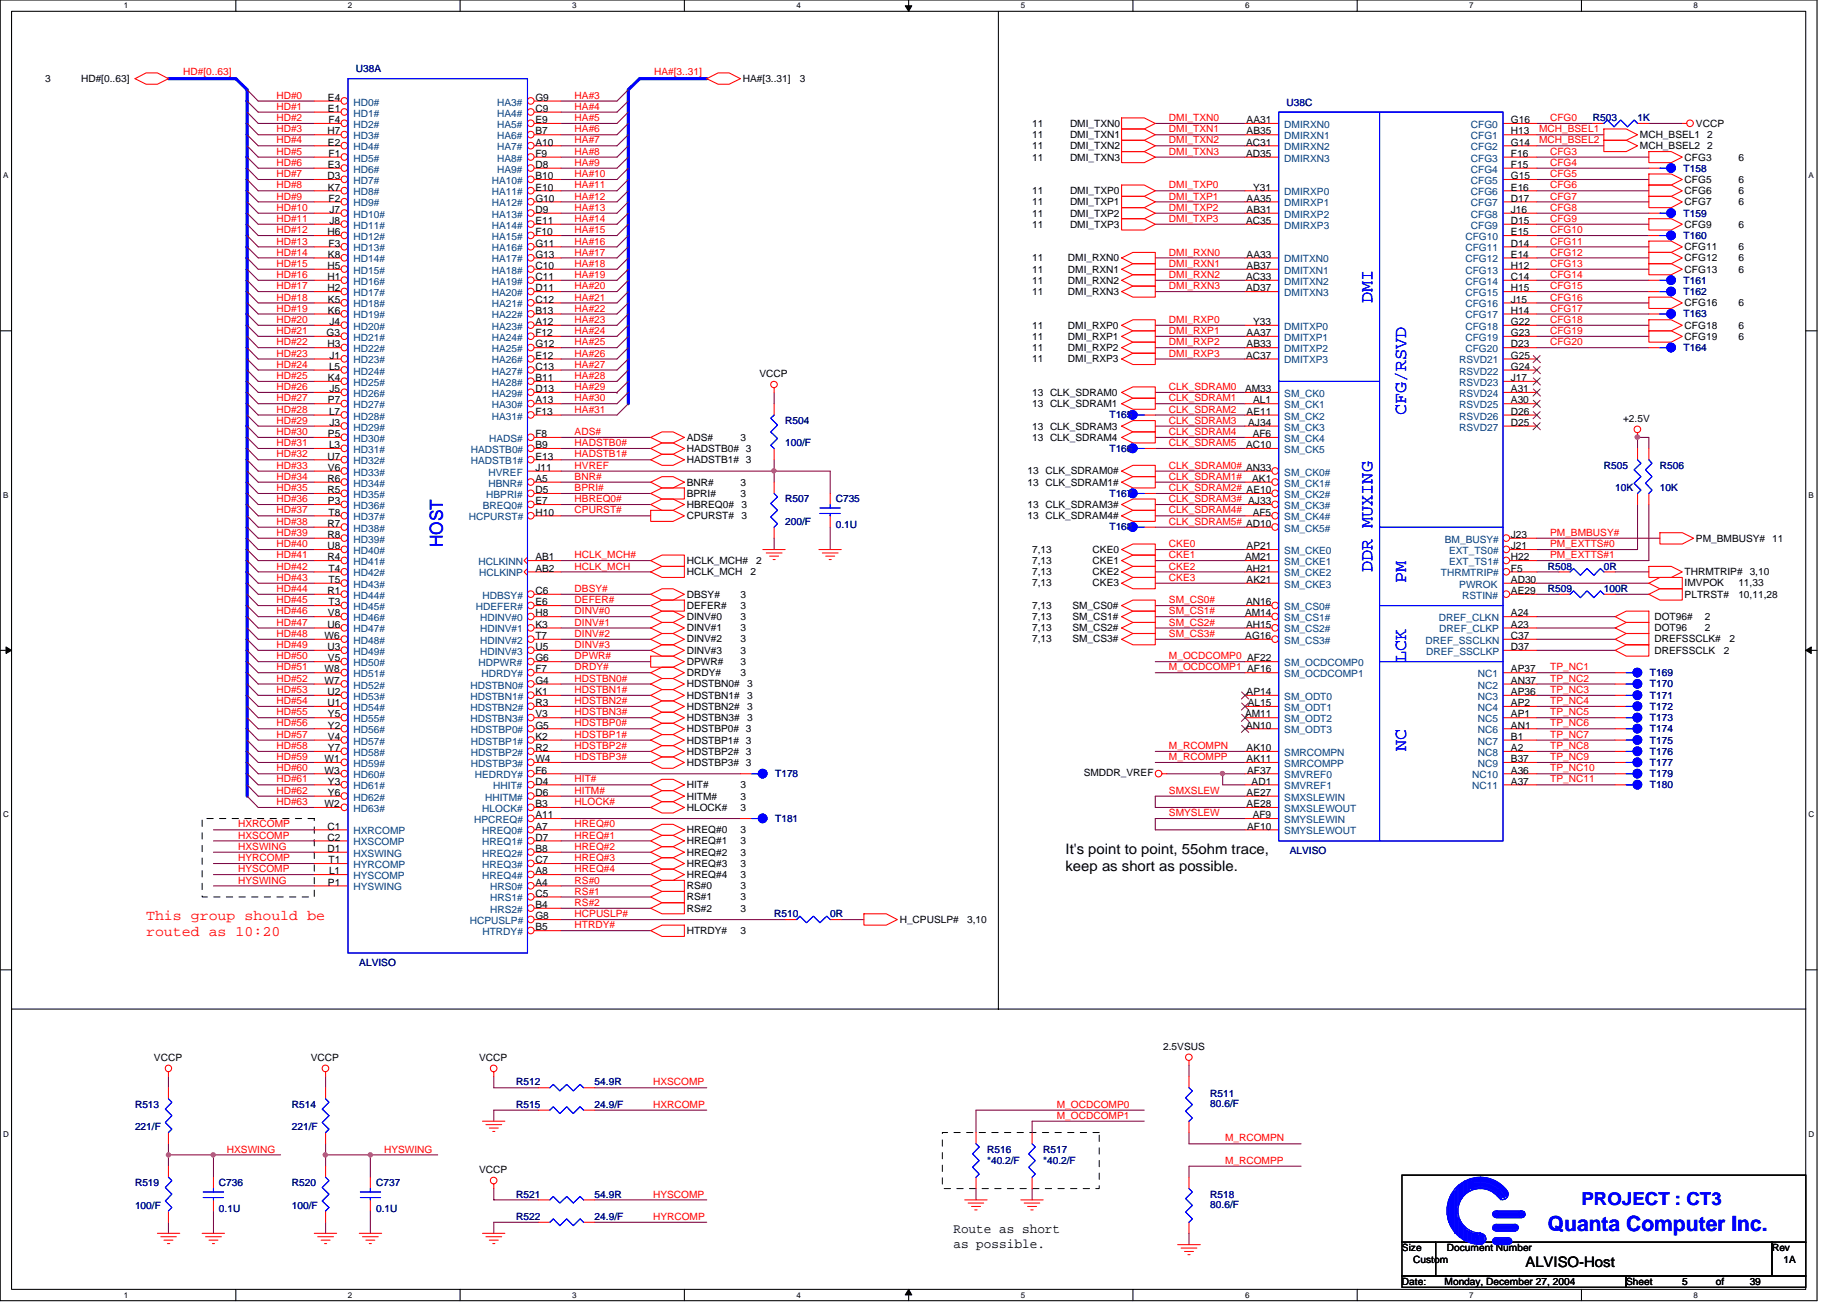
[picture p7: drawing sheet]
<svg xmlns="http://www.w3.org/2000/svg" width="297mm" height="210mm" viewBox="0 0 297 210" stroke-linecap="round" stroke-linejoin="round" font-family="sans-serif">
<defs><g id="words">
<text font-size="3.4" fill="#00f" x="248.9" y="198">Quanta Computer Inc.</text>
<g font-size="2.9" fill="#00f">
<text x="220.7" y="48.7" transform="rotate(-90 220.7 48.7)">DMI</text>
<text x="226.1" y="66.8" transform="rotate(-90 226.1 66.8)">CFG/RSVD</text>
<text x="71.2" y="88" transform="rotate(-90 71.2 88)">HOST</text>
<text x="220.7" y="92" transform="rotate(-90 220.7 92)">DDR MUXING</text>
<text x="226.1" y="93.8" transform="rotate(-90 226.1 93.8)">PM</text>
<text x="226.1" y="106.4" transform="rotate(-90 226.1 106.4)">LCK</text>
<text x="226.1" y="120.9" transform="rotate(-90 226.1 120.9)">NC</text>
<text x="254.3" y="193.8">PROJECT : CT3</text>
</g>
<g font-size="2.3">
<text x="171.4" y="137.4">It's point to point, 55ohm trace,</text>
<text x="171.4" y="140.2">keep as short as possible.</text>
<text x="245.3" y="203.8">ALVISO-Host</text>
</g>
<g font-size="2.3" fill="#f00">
<text x="23.5" y="148">This group should be</text>
<text x="23.5" y="150.5">routed as 10:20</text>
</g>
<g font-size="2.2">
<text x="153.3" y="198.4">Route as short</text>
<text x="153.3" y="200.7">as possible.</text>
</g>
<g font-size="1.6" fill="#000080">
<text x="57.2" y="11.6">U38A</text>
<text x="206.9" y="17">U38C</text>
<text x="256.2" y="19.5">R503</text>
<text x="263.4" y="19.5">1K</text>
<text x="270.8" y="27.6">T158</text>
<text x="270.8" y="34.8">T159</text>
<text x="270.8" y="38.4">T160</text>
<text x="270.8" y="45.6">T161</text>
<text x="270.8" y="47.5">T162</text>
<text x="270.8" y="51.1">T163</text>
<text x="270.8" y="56.5">T164</text>
<text x="126.3" y="68.2">R504</text>
<text x="126.3" y="71.8">100/F</text>
<text x="178.4" y="67.3">T165</text>
<text x="178.4" y="72.7">T166</text>
<text x="257.9" y="75.4">R505</text>
<text x="267" y="75.4">R506</text>
<text x="126.3" y="80.8">R507</text>
<text x="134.4" y="80.8">C735</text>
<text x="178.4" y="79.9">T167</text>
<text x="259.8" y="79">10K</text>
<text x="267" y="79">10K</text>
<text x="126.3" y="84.4">200/F</text>
<text x="134.4" y="85">0.1U</text>
<text x="178.4" y="85.3">T168</text>
<text x="248.9" y="91.6">R508</text>
<text x="248.9" y="95.2">R509</text>
<text x="257.9" y="91.6">0R</text>
<text x="257.9" y="95.2">100R</text>
<text x="265.3" y="112.4">T171</text>
<text x="265.3" y="108.8">T169</text>
<text x="265.3" y="110.6">T170</text>
<text x="265.3" y="119.6">T175</text>
<text x="265.3" y="117.8">T174</text>
<text x="265.3" y="116">T173</text>
<text x="265.3" y="114.2">T172</text>
<text x="124.7" y="125">T178</text>
<text x="265.3" y="121.4">T176</text>
<text x="265.3" y="123.2">T177</text>
<text x="265.3" y="125">T179</text>
<text x="265.3" y="126.8">T180</text>
<text x="124.7" y="132.2">T181</text>
<text x="207.4" y="137.4">ALVISO</text>
<text x="124.5" y="147.5">R510</text>
<text x="133.5" y="147.5">0R</text>
<text x="57.8" y="155.4">ALVISO</text>
<text x="21.7" y="178.2">R513</text>
<text x="46.9" y="178.2">R514</text>
<text x="83" y="174.6">R512</text>
<text x="83" y="178.2">R515</text>
<text x="95.6" y="174.6">54.9R</text>
<text x="95.6" y="178.2">24.9/F</text>
<text x="194.6" y="176.4">R511</text>
<text x="194.6" y="178">80.6/F</text>
<text x="21.7" y="181.8">221/F</text>
<text x="46.9" y="181.8">221/F</text>
<text x="158.7" y="185.4">R516</text>
<text x="167.8" y="185.4">R517</text>
<text x="21.7" y="190.8">R519</text>
<text x="35.2" y="190.8">C736</text>
<text x="46.9" y="190.8">R520</text>
<text x="60.5" y="190.8">C737</text>
<text x="158.7" y="187.2">*40.2/F</text>
<text x="167.8" y="187.2">*40.2/F</text>
<text x="21.7" y="194.4">100/F</text>
<text x="35.2" y="194.9">0.1U</text>
<text x="46.9" y="194.4">100/F</text>
<text x="60.5" y="194.9">0.1U</text>
<text x="83" y="192.6">R521</text>
<text x="83" y="196.2">R522</text>
<text x="95.6" y="192.6">54.9R</text>
<text x="95.6" y="196.2">24.9/F</text>
<text x="194.6" y="192.6">R518</text>
<text x="194.6" y="194.2">80.6/F</text>
</g>
<g font-size="1.6">
<text x="7.3" y="13.2">3</text>
<text x="13" y="13.2">HD#[0..63]</text>
<text x="52.7" y="16.2">E4</text>
<text x="52.7" y="18">E1</text>
<text x="86.1" y="16.2">G9</text>
<text x="86.1" y="18">C9</text>
<text x="119.5" y="13.2">HA#[3..31]</text>
<text x="128.6" y="13.2">3</text>
<text x="52.7" y="21.6">H7</text>
<text x="52.7" y="23.4">E2</text>
<text x="52.8" y="19.8">F4</text>
<text x="86.1" y="19.8">E9</text>
<text x="86.1" y="21.6">B7</text>
<text x="86.1" y="23.4">A10</text>
<text x="166" y="22.2">11</text>
<text x="166" y="20.4">11</text>
<text x="172.1" y="22.2">DMI_TXN1</text>
<text x="172.1" y="20.4">DMI_TXN0</text>
<text x="200.4" y="23.4">AC31</text>
<text x="200.5" y="19.8">AA31</text>
<text x="200.5" y="21.6">AB35</text>
<text x="243" y="19.8">G16</text>
<text x="243" y="21.6">H13</text>
<text x="243" y="23.4">G14</text>
<text x="263.7" y="22.2">MCH_BSEL1 2</text>
<text x="272.8" y="20.4">VCCP</text>
<text x="52.7" y="28.8">D3</text>
<text x="52.7" y="27">E3</text>
<text x="52.8" y="25.2">F1</text>
<text x="86.1" y="28.8">B10</text>
<text x="86.1" y="25.2">F9</text>
<text x="86.1" y="27">D8</text>
<text x="166" y="25.8">11</text>
<text x="166" y="24">11</text>
<text x="172.1" y="25.8">DMI_TXN3</text>
<text x="172.1" y="24">DMI_TXN2</text>
<text x="200.4" y="25.2">AD35</text>
<text x="243" y="25.2">F16</text>
<text x="243" y="27">F15</text>
<text x="243" y="28.8">G15</text>
<text x="263.7" y="24">MCH_BSEL2 2</text>
<text x="270.9" y="29.4">CFG5</text>
<text x="270.9" y="25.8">CFG3</text>
<text x="279.6" y="29.4">6</text>
<text x="279.6" y="25.8">6</text>
<text x="52.7" y="30.6">K7</text>
<text x="52.8" y="32.4">F2</text>
<text x="53" y="34.2">J7</text>
<text x="86.1" y="30.6">E10</text>
<text x="86.1" y="32.4">G10</text>
<text x="86.1" y="34.2">D9</text>
<text x="166" y="33">11</text>
<text x="166" y="34.8">11</text>
<text x="166" y="31.2">11</text>
<text x="172.1" y="33">DMI_TXP1</text>
<text x="172.1" y="34.8">DMI_TXP2</text>
<text x="172.1" y="31.2">DMI_TXP0</text>
<text x="200.5" y="32.4">AA35</text>
<text x="200.5" y="34.2">AB31</text>
<text x="201.5" y="30.6">Y31</text>
<text x="243" y="30.6">E16</text>
<text x="243" y="32.4">D17</text>
<text x="243" y="34.2">J16</text>
<text x="270.9" y="33">CFG7</text>
<text x="270.9" y="31.2">CFG6</text>
<text x="279.6" y="33">6</text>
<text x="279.6" y="31.2">6</text>
<text x="52.7" y="37.8">H6</text>
<text x="52.7" y="41.4">K8</text>
<text x="52.8" y="39.7">F3</text>
<text x="53" y="36">J8</text>
<text x="86.1" y="36">E11</text>
<text x="86.1" y="37.8">F10</text>
<text x="86.1" y="39.7">G11</text>
<text x="86.1" y="41.4">G13</text>
<text x="166" y="36.6">11</text>
<text x="172.1" y="36.6">DMI_TXP3</text>
<text x="200.4" y="36">AC35</text>
<text x="200.5" y="41.4">AA33</text>
<text x="243" y="36">D15</text>
<text x="243" y="37.8">E15</text>
<text x="243" y="39.7">D14</text>
<text x="243" y="41.4">E14</text>
<text x="270.9" y="36.6">CFG9</text>
<text x="270.9" y="40.2">CFG11</text>
<text x="279.6" y="40.2">6</text>
<text x="279.6" y="36.6">6</text>
<text x="52.7" y="43.3">H5</text>
<text x="52.7" y="45">H1</text>
<text x="52.7" y="46.9">H2</text>
<text x="86.1" y="43.3">C10</text>
<text x="86.1" y="45">C11</text>
<text x="86.1" y="46.9">D11</text>
<text x="166" y="47.5">11</text>
<text x="166" y="43.9">11</text>
<text x="166" y="42">11</text>
<text x="166" y="45.6">11</text>
<text x="171.7" y="47.5">DMI_RXN3</text>
<text x="171.7" y="43.9">DMI_RXN1</text>
<text x="171.7" y="42">DMI_RXN0</text>
<text x="171.7" y="45.6">DMI_RXN2</text>
<text x="200.4" y="45">AC33</text>
<text x="200.4" y="46.9">AD37</text>
<text x="200.5" y="43.3">AB37</text>
<text x="243" y="43.3">H12</text>
<text x="243" y="45">C14</text>
<text x="243" y="46.9">H15</text>
<text x="270.9" y="42">CFG12</text>
<text x="270.9" y="43.9">CFG13</text>
<text x="279.6" y="42">6</text>
<text x="279.6" y="43.9">6</text>
<text x="52.7" y="48.7">K5</text>
<text x="52.7" y="50.5">K6</text>
<text x="53" y="52.3">J4</text>
<text x="86.1" y="48.7">C12</text>
<text x="86.1" y="50.5">B13</text>
<text x="86.1" y="52.3">A12</text>
<text x="166" y="52.9">11</text>
<text x="171.7" y="52.9">DMI_RXP0</text>
<text x="201.5" y="52.3">Y33</text>
<text x="243" y="48.7">J15</text>
<text x="243" y="50.5">H14</text>
<text x="243" y="52.3">G22</text>
<text x="270.9" y="52.9">CFG18</text>
<text x="270.9" y="49.2">CFG16</text>
<text x="279.6" y="52.9">6</text>
<text x="279.6" y="49.2">6</text>
<text x="52.5" y="54.1">G3</text>
<text x="52.7" y="55.9">H3</text>
<text x="52.9" y="59.5">L5</text>
<text x="53" y="57.7">J1</text>
<text x="86.1" y="54.1">F12</text>
<text x="86.1" y="55.9">G12</text>
<text x="86.1" y="57.7">E12</text>
<text x="86.1" y="59.5">C13</text>
<text x="166" y="58.3">11</text>
<text x="166" y="56.5">11</text>
<text x="166" y="54.7">11</text>
<text x="171.7" y="58.3">DMI_RXP3</text>
<text x="171.7" y="56.5">DMI_RXP2</text>
<text x="171.7" y="54.7">DMI_RXP1</text>
<text x="200.4" y="57.7">AC37</text>
<text x="200.5" y="54.1">AA37</text>
<text x="200.5" y="55.9">AB33</text>
<text x="243" y="54.1">G23</text>
<text x="243" y="55.9">D23</text>
<text x="243" y="57.7">G25</text>
<text x="243" y="59.5">G24</text>
<text x="270.9" y="54.7">CFG19</text>
<text x="279.6" y="54.7">6</text>
<text x="52.7" y="61.3">K4</text>
<text x="52.7" y="64.9">P7</text>
<text x="53" y="63.1">J5</text>
<text x="86.1" y="61.3">B11</text>
<text x="86.1" y="63.1">D13</text>
<text x="86.1" y="64.9">A13</text>
<text x="122.1" y="60.6">VCCP</text>
<text x="166" y="63.7">13 CLK_SDRAM0</text>
<text x="166" y="65.5">13 CLK_SDRAM1</text>
<text x="200.2" y="63.1">AM33</text>
<text x="201.5" y="64.9">AL1</text>
<text x="243" y="61.3">J17</text>
<text x="243" y="63.1">A31</text>
<text x="243" y="64.9">A30</text>
<text x="52.7" y="70.3">P5</text>
<text x="52.9" y="66.7">L7</text>
<text x="53" y="68.5">J3</text>
<text x="86.1" y="66.7">F13</text>
<text x="86.1" y="70.3">F8</text>
<text x="110.4" y="70.9">ADS#</text>
<text x="119.1" y="70.9">3</text>
<text x="166" y="70.9">13 CLK_SDRAM4</text>
<text x="166" y="69.1">13 CLK_SDRAM3</text>
<text x="200.5" y="66.7">AE11</text>
<text x="200.7" y="68.5">AJ34</text>
<text x="201.5" y="70.3">AF6</text>
<text x="243" y="66.7">D26</text>
<text x="243" y="68.5">D25</text>
<text x="261" y="67.8">+2.5V</text>
<text x="52.7" y="73.9">U7</text>
<text x="52.7" y="77.5">R6</text>
<text x="52.7" y="75.7">V6</text>
<text x="52.9" y="72.1">L3</text>
<text x="86.1" y="77.5">A5</text>
<text x="86.1" y="75.7">J11</text>
<text x="86.1" y="72.1">B9</text>
<text x="86.1" y="73.9">E13</text>
<text x="110.4" y="74.5">HADSTB1# 3</text>
<text x="110.4" y="72.7">HADSTB0# 3</text>
<text x="165.3" y="76.3">13 CLK_SDRAM0#</text>
<text x="200.4" y="72.1">AC10</text>
<text x="201.4" y="77.5">AK1</text>
<text x="52.7" y="79.3">R5</text>
<text x="52.7" y="81.1">P3</text>
<text x="52.8" y="82.9">T8</text>
<text x="86.1" y="79.3">D5</text>
<text x="86.1" y="82.9">H10</text>
<text x="86.1" y="81.1">E7</text>
<text x="110.4" y="79.9">BPRI#</text>
<text x="110.4" y="81.7">HBREQ0#</text>
<text x="110.4" y="83.5">CPURST#</text>
<text x="110.4" y="78.1">BNR#</text>
<text x="119.1" y="78.1">3</text>
<text x="119.1" y="79.9">3</text>
<text x="119.2" y="83.5">3</text>
<text x="119.2" y="81.7">3</text>
<text x="165.3" y="78.1">13 CLK_SDRAM1#</text>
<text x="165.3" y="83.5">13 CLK_SDRAM4#</text>
<text x="165.3" y="81.7">13 CLK_SDRAM3#</text>
<text x="201.5" y="82.9">AF5</text>
<text x="52.7" y="84.8">R7</text>
<text x="52.7" y="86.5">R8</text>
<text x="52.7" y="88.3">U8</text>
<text x="166" y="88.9">7,13</text>
<text x="175.7" y="88.9">CKE0</text>
<text x="200.5" y="88.3">AP21</text>
<text x="243" y="86.5">J23</text>
<text x="243" y="88.3">J21</text>
<text x="272.8" y="87.1">PM_BMBUSY# 11</text>
<text x="52.7" y="90.1">R4</text>
<text x="52.7" y="95.5">R1</text>
<text x="52.8" y="91.9">T4</text>
<text x="52.8" y="93.8">T5</text>
<text x="86.1" y="90.1">AB1</text>
<text x="86.1" y="91.9">AB2</text>
<text x="86.1" y="95.5">C6</text>
<text x="110.4" y="92.5">HCLK_MCH</text>
<text x="110.4" y="90.7">HCLK_MCH#</text>
<text x="120.7" y="92.5">2</text>
<text x="121.6" y="90.7">2</text>
<text x="166" y="92.5">7,13</text>
<text x="166" y="90.7">7,13</text>
<text x="166" y="94.3">7,13</text>
<text x="175.7" y="92.5">CKE2</text>
<text x="175.7" y="90.7">CKE1</text>
<text x="175.7" y="94.3">CKE3</text>
<text x="200.2" y="90.1">AM21</text>
<text x="200.4" y="91.9">AH21</text>
<text x="200.5" y="93.8">AK21</text>
<text x="243" y="91.9">F5</text>
<text x="243" y="93.8">AD30</text>
<text x="243" y="90.1">H22</text>
<text x="243" y="95.5">AE29</text>
<text x="270.9" y="92.5">THRMTRIP#</text>
<text x="270.9" y="94.3">IMVPOK</text>
<text x="279.6" y="94.3">11,33</text>
<text x="281.4" y="92.5">3,10</text>
<text x="52.7" y="101">U6</text>
<text x="52.7" y="99.1">V8</text>
<text x="52.8" y="97.4">T3</text>
<text x="86.1" y="99.1">H8</text>
<text x="86.1" y="101">K3</text>
<text x="86.1" y="97.4">E6</text>
<text x="110.4" y="98">DEFER#</text>
<text x="110.4" y="96.1">DBSY#</text>
<text x="110.4" y="101.6">DINV#1</text>
<text x="110.4" y="99.7">DINV#0</text>
<text x="119.1" y="101.6">3</text>
<text x="119.1" y="99.7">3</text>
<text x="119.1" y="98">3</text>
<text x="119.1" y="96.1">3</text>
<text x="166" y="101.6">7,13</text>
<text x="166" y="98">7,13</text>
<text x="166" y="99.7">7,13</text>
<text x="172.5" y="101.6">SM_CS2#</text>
<text x="172.5" y="98">SM_CS0#</text>
<text x="172.5" y="99.7">SM_CS1#</text>
<text x="200.2" y="99.1">AM14</text>
<text x="200.4" y="97.4">AN16</text>
<text x="200.4" y="101">AH15</text>
<text x="243" y="101">A23</text>
<text x="243" y="99.1">A24</text>
<text x="266.1" y="101.6">DOT96</text>
<text x="266.1" y="99.7">DOT96#</text>
<text x="270.9" y="96.1">PLTRST#</text>
<text x="274.2" y="99.7">2</text>
<text x="274.2" y="101.6">2</text>
<text x="279.6" y="96.1">10,11,28</text>
<text x="52.2" y="102.8">W6</text>
<text x="52.7" y="104.6">U3</text>
<text x="52.7" y="106.4">V5</text>
<text x="86.1" y="102.8">T7</text>
<text x="86.1" y="104.6">U5</text>
<text x="86.1" y="106.4">G6</text>
<text x="110.4" y="103.3">DINV#2</text>
<text x="110.4" y="105.2">DINV#3</text>
<text x="110.4" y="107">DPWR#</text>
<text x="119.1" y="103.3">3</text>
<text x="119.1" y="105.2">3</text>
<text x="119.1" y="107">3</text>
<text x="166" y="103.3">7,13</text>
<text x="172.5" y="103.3">SM_CS3#</text>
<text x="200.3" y="102.8">AG16</text>
<text x="243" y="104.6">D37</text>
<text x="243" y="102.8">C37</text>
<text x="266.1" y="105.2">DREFSSCLK</text>
<text x="266.1" y="103.3">DREFSSCLK#</text>
<text x="277.2" y="105.2">2</text>
<text x="278.1" y="103.3">2</text>
<text x="52.2" y="108.2">W8</text>
<text x="52.2" y="110">W7</text>
<text x="52.7" y="111.8">U2</text>
<text x="52.7" y="113.6">U1</text>
<text x="86.1" y="108.2">F7</text>
<text x="86.1" y="110">G4</text>
<text x="86.1" y="111.8">K1</text>
<text x="86.1" y="113.6">R3</text>
<text x="110.4" y="108.8">DRDY#</text>
<text x="110.4" y="110.6">HDSTBN0#</text>
<text x="110.4" y="112.4">HDSTBN1#</text>
<text x="119.1" y="108.8">3</text>
<text x="120.2" y="110.6">3</text>
<text x="120.2" y="112.4">3</text>
<text x="200.5" y="111.8">AP14</text>
<text x="200.7" y="113.6">AL15</text>
<text x="243" y="108.2">AP37</text>
<text x="243" y="110">AN37</text>
<text x="243" y="111.8">AP36</text>
<text x="243" y="113.6">AP2</text>
<text x="52.7" y="115.4">Y5</text>
<text x="52.7" y="117.2">Y2</text>
<text x="52.7" y="119">V4</text>
<text x="86.1" y="115.4">V3</text>
<text x="86.1" y="117.2">G5</text>
<text x="86.1" y="119">K2</text>
<text x="110.4" y="116">HDSTBN3#</text>
<text x="110.4" y="119.6">HDSTBP1# 3</text>
<text x="110.4" y="114.2">HDSTBN2#</text>
<text x="110.4" y="117.8">HDSTBP0# 3</text>
<text x="120.2" y="116">3</text>
<text x="120.2" y="114.2">3</text>
<text x="200.2" y="115.4">AM11</text>
<text x="200.4" y="117.2">AN10</text>
<text x="243" y="115.4">AP1</text>
<text x="243" y="117.2">AN1</text>
<text x="243" y="119">B1</text>
<text x="52.2" y="122.6">W1</text>
<text x="52.2" y="124.4">W3</text>
<text x="52.7" y="120.8">Y7</text>
<text x="86.1" y="124.4">F6</text>
<text x="86.1" y="122.6">W4</text>
<text x="86.1" y="120.8">R2</text>
<text x="110.4" y="121.4">HDSTBP2# 3</text>
<text x="110.4" y="123.2">HDSTBP3# 3</text>
<text x="174.3" y="124.8">SMDDR_VREF</text>
<text x="200.5" y="120.8">AK10</text>
<text x="200.5" y="122.6">AK11</text>
<text x="200.6" y="124.4">AF37</text>
<text x="243" y="120.8">A2</text>
<text x="243" y="122.6">B37</text>
<text x="243" y="124.4">A36</text>
<text x="52.2" y="129.8">W2</text>
<text x="52.7" y="126.2">Y3</text>
<text x="52.7" y="128">Y6</text>
<text x="86.1" y="126.2">D4</text>
<text x="86.1" y="129.8">B3</text>
<text x="86.1" y="128">D6</text>
<text x="86.1" y="131.6">A11</text>
<text x="110.4" y="128.6">HITM#</text>
<text x="110.4" y="130.4">HLOCK#</text>
<text x="110.4" y="126.8">HIT#</text>
<text x="119.1" y="130.4">3</text>
<text x="119.1" y="128.6">3</text>
<text x="119.1" y="126.8">3</text>
<text x="200.5" y="128">AE27</text>
<text x="200.5" y="129.8">AE28</text>
<text x="201.3" y="126.2">AD1</text>
<text x="201.5" y="131.6">AF9</text>
<text x="243" y="126.2">A37</text>
<text x="52.7" y="137">D1</text>
<text x="52.7" y="135.2">C2</text>
<text x="52.7" y="133.4">C1</text>
<text x="86.1" y="135.2">D7</text>
<text x="86.1" y="137">B8</text>
<text x="86.1" y="133.4">A7</text>
<text x="110.4" y="134">HREQ#0</text>
<text x="110.4" y="135.8">HREQ#1</text>
<text x="110.4" y="137.6">HREQ#2</text>
<text x="119.1" y="134">3</text>
<text x="119.1" y="135.8">3</text>
<text x="119.1" y="137.6">3</text>
<text x="200.6" y="133.4">AF10</text>
<text x="52.7" y="142.5">P1</text>
<text x="52.8" y="138.9">T1</text>
<text x="52.9" y="140.6">L1</text>
<text x="86.1" y="142.5">A4</text>
<text x="86.1" y="138.9">C7</text>
<text x="86.1" y="140.6">A8</text>
<text x="110.4" y="143">RS#0</text>
<text x="110.4" y="141.2">HREQ#4</text>
<text x="110.4" y="139.4">HREQ#3</text>
<text x="119.1" y="143">3</text>
<text x="119.1" y="141.2">3</text>
<text x="119.1" y="139.4">3</text>
<text x="86.1" y="144.2">C5</text>
<text x="86.1" y="146">B4</text>
<text x="86.1" y="147.9">G8</text>
<text x="86.1" y="149.6">B5</text>
<text x="110.4" y="144.8">RS#1</text>
<text x="110.4" y="146.6">RS#2</text>
<text x="119.1" y="144.8">3</text>
<text x="119.1" y="146.6">3</text>
<text x="144.7" y="148.4">H_CPUSLP#</text>
<text x="155.5" y="148.4">3,10</text>
<text x="110.4" y="150.2">HTRDY#</text>
<text x="119.1" y="150.2">3</text>
<text x="24.8" y="170.6">VCCP</text>
<text x="50" y="170.6">VCCP</text>
<text x="77" y="170.6">VCCP</text>
<text x="187.1" y="168.8">2.5VSUS</text>
<text x="77" y="188.6">VCCP</text>
<text x="225.5" y="201.3">Size</text>
<text x="227.3" y="203.1">Custom</text>
<text x="232.7" y="201.3">Document Number</text>
<text x="285" y="201.3">Rev</text>
<text x="286.8" y="203.1">1A</text>
<text x="225.5" y="206.7">Date:</text>
<text x="232.3" y="206.7">Monday, December 27, 2004</text>
<text x="261.5" y="206.7">Sheet</text>
<text x="270.5" y="206.7">5</text>
<text x="276" y="206.7">of</text>
<text x="281.4" y="206.7">39</text>
</g>
<g font-size="1.6" fill="#f00">
<text x="29.5" y="12.1">HD#[0..63]</text>
<text x="44.4" y="17.7">HD#1</text>
<text x="44.4" y="15.9">HD#0</text>
<text x="92.4" y="15.9">HA#3</text>
<text x="92.4" y="17.7">HA#4</text>
<text x="105.2" y="12.1">HA#[3..31]</text>
<text x="44.4" y="23.1">HD#4</text>
<text x="44.4" y="19.5">HD#2</text>
<text x="44.4" y="21.3">HD#3</text>
<text x="92.4" y="19.5">HA#5</text>
<text x="92.4" y="23.1">HA#7</text>
<text x="92.4" y="21.3">HA#6</text>
<text x="188" y="21.3">DMI_TXN1</text>
<text x="188" y="23.1">DMI_TXN2</text>
<text x="188" y="19.5">DMI_TXN0</text>
<text x="247.5" y="23.1">MCH_BSEL2</text>
<text x="247.5" y="21.3">MCH_BSEL1</text>
<text x="249.3" y="19.5">CFG0</text>
<text x="44.4" y="24.9">HD#5</text>
<text x="44.4" y="28.5">HD#7</text>
<text x="44.4" y="26.7">HD#6</text>
<text x="92.4" y="28.5">HA#10</text>
<text x="92.4" y="26.7">HA#9</text>
<text x="92.4" y="24.9">HA#8</text>
<text x="188" y="24.9">DMI_TXN3</text>
<text x="249.3" y="24.9">CFG3</text>
<text x="249.3" y="28.5">CFG5</text>
<text x="249.3" y="26.7">CFG4</text>
<text x="44.4" y="32.1">HD#9</text>
<text x="44.4" y="35.7">HD#11</text>
<text x="44.4" y="30.3">HD#8</text>
<text x="44.4" y="33.9">HD#10</text>
<text x="92.4" y="33.9">HA#13</text>
<text x="92.4" y="35.7">HA#14</text>
<text x="92.4" y="30.3">HA#11</text>
<text x="92.4" y="32.1">HA#12</text>
<text x="188" y="30.3">DMI_TXP0</text>
<text x="188" y="33.9">DMI_TXP2</text>
<text x="188" y="35.7">DMI_TXP3</text>
<text x="188" y="32.1">DMI_TXP1</text>
<text x="249.3" y="33.9">CFG8</text>
<text x="249.3" y="35.7">CFG9</text>
<text x="249.3" y="30.3">CFG6</text>
<text x="249.3" y="32.1">CFG7</text>
<text x="44.4" y="41.1">HD#14</text>
<text x="44.4" y="37.5">HD#12</text>
<text x="44.4" y="39.3">HD#13</text>
<text x="92.4" y="41.1">HA#17</text>
<text x="92.4" y="39.3">HA#16</text>
<text x="92.4" y="37.5">HA#15</text>
<text x="188" y="41.1">DMI_RXN0</text>
<text x="249.3" y="37.5">CFG10</text>
<text x="249.3" y="39.3">CFG11</text>
<text x="249.3" y="41.1">CFG12</text>
<text x="44.4" y="44.7">HD#16</text>
<text x="44.4" y="42.9">HD#15</text>
<text x="44.4" y="46.5">HD#17</text>
<text x="92.4" y="42.9">HA#18</text>
<text x="92.4" y="46.5">HA#20</text>
<text x="92.4" y="44.7">HA#19</text>
<text x="188" y="42.9">DMI_RXN1</text>
<text x="188" y="44.7">DMI_RXN2</text>
<text x="188" y="46.5">DMI_RXN3</text>
<text x="249.3" y="42.9">CFG13</text>
<text x="249.3" y="44.7">CFG14</text>
<text x="249.3" y="46.5">CFG15</text>
<text x="44.4" y="53.7">HD#21</text>
<text x="44.4" y="51.9">HD#20</text>
<text x="44.4" y="50.1">HD#19</text>
<text x="44.4" y="48.3">HD#18</text>
<text x="92.4" y="48.3">HA#21</text>
<text x="92.4" y="53.7">HA#24</text>
<text x="92.4" y="51.9">HA#23</text>
<text x="92.4" y="50.1">HA#22</text>
<text x="188" y="53.7">DMI_RXP1</text>
<text x="188" y="51.9">DMI_RXP0</text>
<text x="249.3" y="51.9">CFG18</text>
<text x="249.3" y="53.7">CFG19</text>
<text x="249.3" y="48.3">CFG16</text>
<text x="249.3" y="50.1">CFG17</text>
<text x="44.4" y="57.4">HD#23</text>
<text x="44.4" y="55.5">HD#22</text>
<text x="44.4" y="59.1">HD#24</text>
<text x="92.4" y="57.4">HA#26</text>
<text x="92.4" y="55.5">HA#25</text>
<text x="92.4" y="59.1">HA#27</text>
<text x="188" y="57.4">DMI_RXP3</text>
<text x="188" y="55.5">DMI_RXP2</text>
<text x="249.3" y="55.5">CFG20</text>
<text x="44.4" y="64.6">HD#27</text>
<text x="44.4" y="61">HD#25</text>
<text x="44.4" y="62.7">HD#26</text>
<text x="92.4" y="64.6">HA#30</text>
<text x="92.4" y="62.7">HA#29</text>
<text x="92.4" y="61">HA#28</text>
<text x="188" y="62.7">CLK_SDRAM0</text>
<text x="188" y="64.6">CLK_SDRAM1</text>
<text x="44.4" y="68.2">HD#29</text>
<text x="44.4" y="66.4">HD#28</text>
<text x="44.4" y="70">HD#30</text>
<text x="44.4" y="71.8">HD#31</text>
<text x="92.4" y="71.8">HADSTB0#</text>
<text x="92.4" y="66.4">HA#31</text>
<text x="92.4" y="70">ADS#</text>
<text x="188" y="66.4">CLK_SDRAM2</text>
<text x="188" y="70">CLK_SDRAM4</text>
<text x="188" y="71.8">CLK_SDRAM5</text>
<text x="188" y="68.2">CLK_SDRAM3</text>
<text x="44.4" y="75.4">HD#33</text>
<text x="44.4" y="77.2">HD#34</text>
<text x="44.4" y="73.6">HD#32</text>
<text x="92.4" y="77.2">BNR#</text>
<text x="92.4" y="75.4">HVREF</text>
<text x="92.4" y="73.6">HADSTB1#</text>
<text x="188" y="75.4">CLK_SDRAM0# AN33</text>
<text x="188" y="77.2">CLK_SDRAM1#</text>
<text x="44.4" y="79">HD#35</text>
<text x="44.4" y="82.6">HD#37</text>
<text x="44.4" y="80.8">HD#36</text>
<text x="92.4" y="80.8">HBREQ0#</text>
<text x="92.4" y="79">BPRI#</text>
<text x="92.4" y="82.6">CPURST#</text>
<text x="188" y="80.8">CLK_SDRAM3# AJ33</text>
<text x="188" y="82.6">CLK_SDRAM4#</text>
<text x="188" y="79">CLK_SDRAM2# AE10</text>
<text x="44.4" y="86.2">HD#39</text>
<text x="44.4" y="88">HD#40</text>
<text x="44.4" y="89.8">HD#41</text>
<text x="44.4" y="84.4">HD#38</text>
<text x="92.4" y="89.8">HCLK_MCH#</text>
<text x="188" y="84.4">CLK_SDRAM5# AD10</text>
<text x="188" y="89.8">CKE1</text>
<text x="188" y="88">CKE0</text>
<text x="249.3" y="89.8">PM_EXTTS#1</text>
<text x="249.3" y="88">PM_EXTTS#0</text>
<text x="249.3" y="86.2">PM_BMBUSY#</text>
<text x="44.4" y="91.6">HD#42</text>
<text x="44.4" y="95.2">HD#44</text>
<text x="44.4" y="93.4">HD#43</text>
<text x="92.4" y="91.6">HCLK_MCH</text>
<text x="92.4" y="95.2">DBSY#</text>
<text x="188" y="91.6">CKE2</text>
<text x="188" y="93.4">CKE3</text>
<text x="44.4" y="100.6">HD#47</text>
<text x="44.4" y="97">HD#45</text>
<text x="44.4" y="98.8">HD#46</text>
<text x="92.4" y="100.6">DINV#1</text>
<text x="92.4" y="98.8">DINV#0</text>
<text x="92.4" y="97">DEFER#</text>
<text x="188" y="97">SM_CS0#</text>
<text x="188" y="100.6">SM_CS2#</text>
<text x="188" y="98.8">SM_CS1#</text>
<text x="44.4" y="102.4">HD#48</text>
<text x="44.4" y="107.8">HD#51</text>
<text x="44.4" y="106">HD#50</text>
<text x="44.4" y="104.2">HD#49</text>
<text x="92.4" y="102.4">DINV#2</text>
<text x="92.4" y="107.8">DRDY#</text>
<text x="92.4" y="106">DPWR#</text>
<text x="92.4" y="104.2">DINV#3</text>
<text x="188" y="107.8">M_OCDCOMP1 AF16</text>
<text x="188" y="102.4">SM_CS3#</text>
<text x="188" y="106">M_OCDCOMP0 AF22</text>
<text x="249.3" y="107.8">TP_NC1</text>
<text x="44.4" y="109.6">HD#52</text>
<text x="44.4" y="111.5">HD#53</text>
<text x="44.4" y="113.2">HD#54</text>
<text x="92.4" y="113.2">HDSTBN2#</text>
<text x="92.4" y="109.6">HDSTBN0#</text>
<text x="92.4" y="111.5">HDSTBN1#</text>
<text x="249.3" y="109.6">TP_NC2</text>
<text x="249.3" y="111.5">TP_NC3</text>
<text x="249.3" y="113.2">TP_NC4</text>
<text x="44.4" y="115.1">HD#55</text>
<text x="44.4" y="118.7">HD#57</text>
<text x="44.4" y="116.8">HD#56</text>
<text x="92.4" y="118.7">HDSTBP1#</text>
<text x="92.4" y="116.8">HDSTBP0#</text>
<text x="92.4" y="115.1">HDSTBN3#</text>
<text x="249.3" y="118.7">TP_NC7</text>
<text x="249.3" y="116.8">TP_NC6</text>
<text x="249.3" y="115.1">TP_NC5</text>
<text x="44.4" y="125.9">HD#61</text>
<text x="44.4" y="124.1">HD#60</text>
<text x="44.4" y="120.5">HD#58</text>
<text x="44.4" y="122.3">HD#59</text>
<text x="92.4" y="125.9">HIT#</text>
<text x="92.4" y="122.3">HDSTBP3#</text>
<text x="92.4" y="120.5">HDSTBP2#</text>
<text x="188" y="122.3">M_RCOMPP</text>
<text x="188" y="120.5">M_RCOMPN</text>
<text x="249.3" y="122.3">TP_NC9</text>
<text x="249.3" y="124.1">TP_NC10</text>
<text x="249.3" y="120.5">TP_NC8</text>
<text x="249.3" y="125.9">TP_NC11</text>
<text x="44.4" y="127.7">HD#62</text>
<text x="44.4" y="129.5">HD#63</text>
<text x="92.4" y="129.5">HLOCK#</text>
<text x="92.4" y="127.7">HITM#</text>
<text x="188" y="127.7">SMXSLEW</text>
<text x="188" y="131.3">SMYSLEW</text>
<text x="38.3" y="134.9">HXSCOMP</text>
<text x="38.3" y="133.1">HXRCOMP</text>
<text x="38.3" y="136.7">HXSWING</text>
<text x="92.4" y="136.7">HREQ#2</text>
<text x="92.4" y="133.1">HREQ#0</text>
<text x="92.4" y="134.9">HREQ#1</text>
<text x="38.3" y="140.3">HYSCOMP</text>
<text x="38.3" y="138.5">HYRCOMP</text>
<text x="38.3" y="142.1">HYSWING</text>
<text x="92.4" y="142.1">RS#0</text>
<text x="92.4" y="143.9">RS#1</text>
<text x="92.4" y="138.5">HREQ#3</text>
<text x="92.4" y="140.3">HREQ#4</text>
<text x="92.4" y="147.5">HCPUSLP#</text>
<text x="92.4" y="149.3">HTRDY#</text>
<text x="92.4" y="145.7">RS#2</text>
<text x="105" y="178.2">HXRCOMP</text>
<text x="105" y="174.6">HXSCOMP</text>
<text x="170" y="180">M_OCDCOMP1</text>
<text x="170" y="178.2">M_OCDCOMP0</text>
<text x="36.5" y="185.4">HXSWING</text>
<text x="61.8" y="185.4">HYSWING</text>
<text x="197" y="183.6">M_RCOMPN</text>
<text x="197" y="187.2">M_RCOMPP</text>
<text x="105" y="192.6">HYSCOMP</text>
<text x="105" y="196.2">HYRCOMP</text>
</g>
<g font-size="1.6" fill="#004080">
<text x="56.9" y="17">HD0#</text>
<text x="80" y="17">HA3#</text>
<text x="56.9" y="18.8">HD1#</text>
<text x="56.9" y="20.6">HD2#</text>
<text x="56.9" y="22.4">HD3#</text>
<text x="80" y="18.8">HA4#</text>
<text x="80" y="20.6">HA5#</text>
<text x="80" y="22.4">HA6#</text>
<text x="206.5" y="20.6">DMIRXN0</text>
<text x="206.5" y="22.4">DMIRXN1</text>
<text x="236.6" y="20.6">CFG0</text>
<text x="236.6" y="22.4">CFG1</text>
<text x="56.9" y="24.2">HD4#</text>
<text x="56.9" y="26">HD5#</text>
<text x="56.9" y="27.8">HD6#</text>
<text x="56.9" y="29.6">HD7#</text>
<text x="79.1" y="29.6">HA10#</text>
<text x="80" y="24.2">HA7#</text>
<text x="80" y="26">HA8#</text>
<text x="80" y="27.8">HA9#</text>
<text x="206.5" y="24.2">DMIRXN2</text>
<text x="206.5" y="26">DMIRXN3</text>
<text x="236.6" y="24.2">CFG2</text>
<text x="236.6" y="26">CFG3</text>
<text x="236.6" y="27.8">CFG4</text>
<text x="236.6" y="29.6">CFG5</text>
<text x="56.9" y="31.4">HD8#</text>
<text x="56.9" y="33.2">HD9#</text>
<text x="56.9" y="35">HD10#</text>
<text x="79.1" y="31.4">HA11#</text>
<text x="79.1" y="33.2">HA12#</text>
<text x="79.1" y="35">HA13#</text>
<text x="206.5" y="31.4">DMIRXP0</text>
<text x="206.5" y="33.2">DMIRXP1</text>
<text x="206.5" y="35">DMIRXP2</text>
<text x="236.6" y="31.4">CFG6</text>
<text x="236.6" y="33.2">CFG7</text>
<text x="236.6" y="35">CFG8</text>
<text x="56.9" y="36.8">HD11#</text>
<text x="56.9" y="38.6">HD12#</text>
<text x="56.9" y="40.4">HD13#</text>
<text x="79.1" y="36.8">HA14#</text>
<text x="79.1" y="38.6">HA15#</text>
<text x="79.1" y="40.4">HA16#</text>
<text x="206.5" y="36.8">DMIRXP3</text>
<text x="235.7" y="38.6">CFG10</text>
<text x="235.7" y="40.4">CFG11</text>
<text x="236.6" y="36.8">CFG9</text>
<text x="56.9" y="42.2">HD14#</text>
<text x="56.9" y="44">HD15#</text>
<text x="56.9" y="45.8">HD16#</text>
<text x="56.9" y="47.6">HD17#</text>
<text x="79.1" y="42.2">HA17#</text>
<text x="79.1" y="44">HA18#</text>
<text x="79.1" y="45.8">HA19#</text>
<text x="79.1" y="47.6">HA20#</text>
<text x="206.5" y="42.2">DMITXN0</text>
<text x="206.5" y="44">DMITXN1</text>
<text x="206.5" y="45.8">DMITXN2</text>
<text x="206.5" y="47.6">DMITXN3</text>
<text x="235.7" y="42.2">CFG12</text>
<text x="235.7" y="44">CFG13</text>
<text x="235.7" y="45.8">CFG14</text>
<text x="235.7" y="47.6">CFG15</text>
<text x="56.9" y="49.4">HD18#</text>
<text x="56.9" y="51.2">HD19#</text>
<text x="56.9" y="53">HD20#</text>
<text x="79.1" y="49.4">HA21#</text>
<text x="79.1" y="51.2">HA22#</text>
<text x="79.1" y="53">HA23#</text>
<text x="206.5" y="53">DMITXP0</text>
<text x="235.7" y="49.4">CFG16</text>
<text x="235.7" y="51.2">CFG17</text>
<text x="235.7" y="53">CFG18</text>
<text x="56.9" y="54.8">HD21#</text>
<text x="56.9" y="56.6">HD22#</text>
<text x="56.9" y="58.5">HD23#</text>
<text x="79.1" y="54.8">HA24#</text>
<text x="79.1" y="56.6">HA25#</text>
<text x="79.1" y="58.5">HA26#</text>
<text x="206.5" y="54.8">DMITXP1</text>
<text x="206.5" y="56.6">DMITXP2</text>
<text x="206.5" y="58.5">DMITXP3</text>
<text x="234.7" y="58.5">RSVD21</text>
<text x="235.7" y="54.8">CFG19</text>
<text x="235.7" y="56.6">CFG20</text>
<text x="56.9" y="60.2">HD24#</text>
<text x="56.9" y="62.1">HD25#</text>
<text x="56.9" y="63.8">HD26#</text>
<text x="56.9" y="65.7">HD27#</text>
<text x="79.1" y="60.2">HA27#</text>
<text x="79.1" y="62.1">HA28#</text>
<text x="79.1" y="63.8">HA29#</text>
<text x="79.1" y="65.7">HA30#</text>
<text x="206.5" y="63.8">SM_CK0</text>
<text x="206.5" y="65.7">SM_CK1</text>
<text x="234.7" y="60.2">RSVD22</text>
<text x="234.7" y="62.1">RSVD23</text>
<text x="234.7" y="63.8">RSVD24</text>
<text x="234.7" y="65.7">RSVD25</text>
<text x="56.9" y="67.5">HD28#</text>
<text x="56.9" y="69.3">HD29#</text>
<text x="56.9" y="71.1">HD30#</text>
<text x="78.7" y="71.1">HADS#</text>
<text x="79.1" y="67.5">HA31#</text>
<text x="206.5" y="67.5">SM_CK2</text>
<text x="206.5" y="69.3">SM_CK3</text>
<text x="206.5" y="71.1">SM_CK4</text>
<text x="234.7" y="67.5">RSVD26</text>
<text x="234.7" y="69.3">RSVD27</text>
<text x="56.9" y="72.9">HD31#</text>
<text x="56.9" y="74.7">HD32#</text>
<text x="56.9" y="76.5">HD33#</text>
<text x="75.7" y="72.9">HADSTB0#</text>
<text x="75.7" y="74.7">HADSTB1#</text>
<text x="78.6" y="76.5">HVREF</text>
<text x="206.5" y="72.9">SM_CK5</text>
<text x="206.5" y="76.5">SM_CK0#</text>
<text x="56.9" y="78.3">HD34#</text>
<text x="56.9" y="80.1">HD35#</text>
<text x="56.9" y="81.9">HD36#</text>
<text x="56.9" y="83.7">HD37#</text>
<text x="75.4" y="83.7">HCPURST#</text>
<text x="77.6" y="81.9">BREQ0#</text>
<text x="78.2" y="80.1">HBPRI#</text>
<text x="78.6" y="78.3">HBNR#</text>
<text x="206.5" y="78.3">SM_CK1#</text>
<text x="206.5" y="80.1">SM_CK2#</text>
<text x="206.5" y="81.9">SM_CK3#</text>
<text x="206.5" y="83.7">SM_CK4#</text>
<text x="56.9" y="85.5">HD38#</text>
<text x="56.9" y="87.3">HD39#</text>
<text x="56.9" y="89.1">HD40#</text>
<text x="206.5" y="85.5">SM_CK5#</text>
<text x="206.5" y="89.1">SM_CKE0</text>
<text x="232.4" y="87.3">BM_BUSY#</text>
<text x="233" y="89.1">EXT_TS0#</text>
<text x="56.9" y="90.9">HD41#</text>
<text x="56.9" y="92.7">HD42#</text>
<text x="56.9" y="94.5">HD43#</text>
<text x="77" y="90.9">HCLKINN</text>
<text x="77" y="92.7">HCLKINP</text>
<text x="206.5" y="90.9">SM_CKE1</text>
<text x="206.5" y="92.7">SM_CKE2</text>
<text x="206.5" y="94.5">SM_CKE3</text>
<text x="231.7" y="92.7">THRMTRIP#</text>
<text x="233" y="90.9">EXT_TS1#</text>
<text x="234.7" y="94.5">PWROK</text>
<text x="56.9" y="96.3">HD44#</text>
<text x="56.9" y="98.1">HD45#</text>
<text x="56.9" y="99.9">HD46#</text>
<text x="56.9" y="101.7">HD47#</text>
<text x="76.5" y="98.1">HDEFER#</text>
<text x="77.2" y="99.9">HDINV#0</text>
<text x="77.2" y="101.7">HDINV#1</text>
<text x="77.6" y="96.3">HDBSY#</text>
<text x="206.5" y="98.1">SM_CS0#</text>
<text x="206.5" y="99.9">SM_CS1#</text>
<text x="206.5" y="101.7">SM_CS2#</text>
<text x="231.4" y="99.9">DREF_CLKN</text>
<text x="231.5" y="101.7">DREF_CLKP</text>
<text x="235.2" y="96.3">RSTIN#</text>
<text x="56.9" y="103.5">HD48#</text>
<text x="56.9" y="105.3">HD49#</text>
<text x="56.9" y="107.1">HD50#</text>
<text x="77" y="107.1">HDPWR#</text>
<text x="77.2" y="103.5">HDINV#2</text>
<text x="77.2" y="105.3">HDINV#3</text>
<text x="206.5" y="103.5">SM_CS3#</text>
<text x="206.5" y="107.1">SM_OCDCOMP0</text>
<text x="229.3" y="103.5">DREF_SSCLKN</text>
<text x="229.4" y="105.3">DREF_SSCLKP</text>
<text x="56.9" y="108.9">HD51#</text>
<text x="56.9" y="110.7">HD52#</text>
<text x="56.9" y="112.6">HD53#</text>
<text x="75.6" y="110.7">HDSTBN0#</text>
<text x="75.6" y="112.6">HDSTBN1#</text>
<text x="77.4" y="108.9">HDRDY#</text>
<text x="206.5" y="108.9">SM_OCDCOMP1</text>
<text x="206.5" y="112.6">SM_ODT0</text>
<text x="237.7" y="108.9">NC1</text>
<text x="237.7" y="110.7">NC2</text>
<text x="237.7" y="112.6">NC3</text>
<text x="56.9" y="114.3">HD54#</text>
<text x="56.9" y="116.2">HD55#</text>
<text x="56.9" y="117.9">HD56#</text>
<text x="56.9" y="119.8">HD57#</text>
<text x="75.6" y="114.3">HDSTBN2#</text>
<text x="75.6" y="116.2">HDSTBN3#</text>
<text x="75.7" y="117.9">HDSTBP0#</text>
<text x="75.7" y="119.8">HDSTBP1#</text>
<text x="206.5" y="114.3">SM_ODT1</text>
<text x="206.5" y="116.2">SM_ODT2</text>
<text x="206.5" y="117.9">SM_ODT3</text>
<text x="237.7" y="114.3">NC4</text>
<text x="237.7" y="116.2">NC5</text>
<text x="237.7" y="117.9">NC6</text>
<text x="237.7" y="119.8">NC7</text>
<text x="56.9" y="121.6">HD58#</text>
<text x="56.9" y="123.4">HD59#</text>
<text x="56.9" y="125.2">HD60#</text>
<text x="75.7" y="123.4">HDSTBP3#</text>
<text x="75.7" y="121.6">HDSTBP2#</text>
<text x="76.4" y="125.2">HEDRDY#</text>
<text x="206.5" y="121.6">SMRCOMPN</text>
<text x="206.5" y="123.4">SMRCOMPP</text>
<text x="206.5" y="125.2">SMVREF0</text>
<text x="236.8" y="125.2">NC10</text>
<text x="237.7" y="121.6">NC8</text>
<text x="237.7" y="123.4">NC9</text>
<text x="56.9" y="127">HD61#</text>
<text x="56.9" y="128.8">HD62#</text>
<text x="56.9" y="130.6">HD63#</text>
<text x="77.6" y="130.6">HLOCK#</text>
<text x="78" y="128.8">HHITM#</text>
<text x="79.3" y="127">HHIT#</text>
<text x="206.5" y="127">SMVREF1</text>
<text x="206.5" y="128.8">SMXSLEWIN</text>
<text x="206.5" y="130.6">SMXSLEWOUT</text>
<text x="236.8" y="127">NC11</text>
<text x="56.9" y="137.8">HXSWING</text>
<text x="56.9" y="136">HXSCOMP</text>
<text x="56.9" y="134.2">HXRCOMP</text>
<text x="76.2" y="132.4">HPCREQ#</text>
<text x="77.6" y="136">HREQ1#</text>
<text x="77.6" y="137.8">HREQ2#</text>
<text x="77.6" y="134.2">HREQ0#</text>
<text x="206.5" y="132.4">SMYSLEWIN</text>
<text x="206.5" y="134.2">SMYSLEWOUT</text>
<text x="56.9" y="139.6">HYRCOMP</text>
<text x="56.9" y="141.4">HYSCOMP</text>
<text x="56.9" y="143.2">HYSWING</text>
<text x="77.6" y="139.6">HREQ3#</text>
<text x="77.6" y="141.4">HREQ4#</text>
<text x="78.8" y="143.2">HRS0#</text>
<text x="75.6" y="148.6">HCPUSLP#</text>
<text x="78.8" y="145">HRS1#</text>
<text x="78.8" y="146.8">HRS2#</text>
<text x="77.6" y="150.4">HTRDY#</text>
</g>
<g font-size="1.3">
<text x="19.9" y="1.4">1</text>
<text x="56" y="1.4">2</text>
<text x="92" y="1.4">3</text>
<text x="128.1" y="1.4">4</text>
<text x="164.2" y="1.4">5</text>
<text x="200.2" y="1.4">6</text>
<text x="236.3" y="1.4">7</text>
<text x="272.4" y="1.4">8</text>
<text x=".5" y="28.7">A</text>
<text x="290.9" y="28.7">A</text>
<text x=".5" y="80.1">B</text>
<text x="290.9" y="80.1">B</text>
<text x=".5" y="131.4">C</text>
<text x="290.9" y="131.4">C</text>
<text x=".5" y="182.8">D</text>
<text x="290.9" y="182.8">D</text>
<text x="19.9" y="208.7">1</text>
<text x="56" y="208.7">2</text>
<text x="92" y="208.7">3</text>
<text x="128.1" y="208.7">4</text>
<text x="164.2" y="208.7">5</text>
<text x="200.2" y="208.7">6</text>
<text x="236.3" y="208.7">7</text>
<text x="272.4" y="208.7">8</text>
</g>
</g></defs>
<path d="M0 0h292.2v209.2h-292.2zM1.9 1.8h288.5v205.6h-288.5z" fill="none" stroke="#000" stroke-width=".17"/>
<g fill="#fff">
<path d="M19.9 .2h.7v1.4h-.7z"/>
<path d="M19.9 207.6h.7v1.4h-.7z"/>
</g>
<path d="M37.9 0v1.8M37.9 207.4v1.8" fill="none" stroke="#000" stroke-width=".17"/>
<g fill="#fff">
<path d="M56 .2h.6v1.4h-.6z"/>
<path d="M56 207.6h.6v1.4h-.6z"/>
</g>
<path d="M74 0v1.8M74 207.4v1.8" fill="none" stroke="#000" stroke-width=".17"/>
<g fill="#fff">
<path d="M92 .2h.7v1.4h-.7z"/>
<path d="M92 207.6h.7v1.4h-.7z"/>
</g>
<path d="M110.1 0v1.8M110.1 207.4v1.8" fill="none" stroke="#000" stroke-width=".17"/>
<g fill="#fff">
<path d="M128.1 .2h.7v1.4h-.7z"/>
<path d="M128.1 207.6h.7v1.4h-.7z"/>
</g>
<path d="M146.1 0v1.8M146.1 207.4v1.8" fill="none" stroke="#000" stroke-width=".17"/>
<path d="M145.6 .9h1l-.5 .9zM146.1 207.4l.5 .9h-1z" fill="#000" stroke="#000" stroke-width=".16"/>
<g fill="#fff">
<path d="M164.2 .2h.6v1.4h-.6z"/>
<path d="M164.2 207.6h.6v1.4h-.6z"/>
</g>
<path d="M182.2 0v1.8M182.2 207.4v1.8" fill="none" stroke="#000" stroke-width=".17"/>
<g fill="#fff">
<path d="M200.2 .2h.7v1.4h-.7z"/>
<path d="M200.2 207.6h.7v1.4h-.7z"/>
</g>
<path d="M218.3 0v1.8M218.3 207.4v1.8" fill="none" stroke="#000" stroke-width=".17"/>
<g fill="#fff">
<path d="M236.3 .2h.7v1.4h-.7z"/>
<path d="M236.3 207.6h.7v1.4h-.7z"/>
</g>
<path d="M254.3 0v1.8M254.3 207.4v1.8" fill="none" stroke="#000" stroke-width=".17"/>
<g fill="#fff">
<path d="M272.4 .2h.6v1.4h-.6z"/>
<path d="M272.4 207.6h.6v1.4h-.6z"/>
<path d="M.5 27.5h.8v1.4h-.8z"/>
<path d="M290.9 27.5h.8v1.4h-.8z"/>
<path d="M.5 78.9h.8v1.4h-.8z"/>
<path d="M290.9 78.9h.8v1.4h-.8z"/>
</g>
<path d="M0 53.2h1.9M290.4 53.2h1.8" fill="none" stroke="#000" stroke-width=".17"/>
<g fill="#fff">
<path d="M.5 130.3h.9v1.4h-.9z"/>
<path d="M290.9 130.3h.9v1.4h-.9z"/>
</g>
<path d="M0 104.6h1.9M290.4 104.6h1.8" fill="none" stroke="#000" stroke-width=".17"/>
<path d="M1 104.1l.9 .5-.9 .5zM290.4 104.6l.9-.5v1z" fill="#000" stroke="#000" stroke-width=".16"/>
<g fill="#fff">
<path d="M.5 181.7h.9v1.4h-.9z"/>
<path d="M290.9 181.7h.9v1.4h-.9z"/>
</g>
<path d="M160.6 1.8v160.5M0 156h1.9M290.4 156h1.8M1.9 162.3h288.5M225.5 189h64.9v10.8h-64.9zM225.5 199.8h5.4v5.4h-5.4zM230.9 199.8h54.1v5.4h-54.1zM285 199.8h5.4v5.4h-5.4zM225.5 205.2h36v1.9h-36zM261.5 205.2h28.9v1.9h-28.9z" fill="none" stroke="#000" stroke-width=".17"/>
<g fill="none" stroke="#800040" stroke-width=".17">
<path d="M39.7 14.4l1.8 1.9h9M39.7 18l1.8 1.9h9M39.7 16.3l1.8 1.7h9M39.7 19.9l1.8 1.8h9M101 19.9l-1.8 1.8h-9M101 14.4l-1.8 1.9h-9M101 16.3l-1.8 1.7h-9M101 18l-1.8 1.9h-9M185.8 19.9h14.4M247.1 19.9h9.1M265.2 19.9h5.3M39.7 28.9l1.8 1.8h9"/>
<path d="M39.7 36.1l1.8 1.8h9M39.7 27.1l1.8 1.8h9M39.7 32.5l1.8 1.8h9M39.7 25.3l1.8 1.8h9M39.7 37.9l1.8 1.8h9M39.7 30.7l1.8 1.8h9M39.7 34.3l1.8 1.8h9M39.7 23.5l1.8 1.8h9M39.7 39.7l1.8 1.8h9M39.7 21.7l1.8 1.8h9M101 25.3l-1.8 1.8h-9M101 23.5l-1.8 1.8h-9"/>
<path d="M101 36.1l-1.8 1.8h-9M101 27.1l-1.8 1.8h-9M101 28.9l-1.8 1.8h-9M101 30.7l-1.8 1.8h-9M101 21.7l-1.8 1.8h-9M101 37.9l-1.8 1.8h-9M101 32.5l-1.8 1.8h-9M101 39.7l-1.8 1.8h-9M101 34.3l-1.8 1.8h-9M185.8 23.5h14.4M185.8 25.3h14.4M185.8 30.7h14.4"/>
<path d="M185.8 34.3h14.4M185.8 32.5h14.4M185.8 36.1h14.4M185.8 21.7h14.4M247.1 28.9h18.1M247.1 23.5h10.8M247.1 25.3h18.1M247.1 30.7h18.1M247.1 34.3h18.1M247.1 27.1h18.1M247.1 32.5h18.1M247.1 36.1h18.1"/>
<path d="M247.1 37.9h18.1M247.1 39.7h18.1M247.1 21.7h10.8M39.7 55.9l1.8 1.8h9M39.7 45.1l1.8 1.8h9M39.7 48.7l1.8 1.8h9M39.7 59.5l1.8 1.8h9M39.7 52.3l1.8 1.8h9M39.7 57.7l1.8 1.8h9M39.7 50.5l1.8 1.8h9M39.7 41.5l1.8 1.8h9M39.7 43.3l1.8 1.8h9"/>
<path d="M39.7 54.1l1.8 1.8h9M39.7 46.9l1.8 1.8h9M101 46.9l-1.8 1.8h-9M101 48.7l-1.8 1.8h-9M101 45.1l-1.8 1.8h-9M101 59.5l-1.8 1.8h-9M101 54.1l-1.8 1.8h-9M101 52.3l-1.8 1.8h-9M101 55.9l-1.8 1.8h-9M101 57.7l-1.8 1.8h-9M101 43.3l-1.8 1.8h-9M101 50.5l-1.8 1.8h-9"/>
<path d="M101 41.5l-1.8 1.8h-9M185.8 43.3h14.4M185.8 45.1h14.4M185.8 52.3h14.4M185.8 57.7h14.4M185.8 41.5h14.4M185.8 54.1h14.4M185.8 46.9h14.4M185.8 55.9h14.4M247.1 43.3h18.1M247.1 48.7h18.1M247.1 45.1h18.1"/>
<path d="M247.1 52.3h18.1M247.1 41.5h18.1M247.1 54.1h18.1M247.1 46.9h18.1M247.1 55.9h18.1M247.1 50.5h18.1M39.7 68.5l1.8 1.9h9M39.7 74l1.8 1.8h9M39.7 63.1l1.8 1.8h9M39.7 79.4l1.8 1.8h9M39.7 61.3l1.8 1.8h9M39.7 72.1l1.8 1.9h9"/>
<path d="M39.7 77.6l1.8 1.8h9M39.7 64.9l1.8 1.9h9M39.7 66.8l1.8 1.7h9M39.7 70.4l1.8 1.7h9M39.7 75.8l1.8 1.8h9M90.2 77.6h14.4M90.2 72.1h14.4M90.2 75.8h43.3v3.6M90.2 63.1h9M90.2 70.4h14.4M90.2 79.4h14.4M90.2 74h14.4"/>
<path d="M99.2 63.1h.1M101 64.9l-1.8 1.9h-9M101 63.1l-1.8 1.8h-9M101 61.3l-1.8 1.8M124.5 63.1v1.8M124.5 74v3.6M185.8 66.8h14.4M185.8 64.9h14.4M185.8 68.5h14.4M185.8 77.6h14.4M185.8 72.1h14.4M185.8 63.1h14.4"/>
<path d="M185.8 70.4h14.4M185.8 75.8h14.4M185.8 79.4h14.4M263.4 72.1v-1.7h1.8v1.7M39.7 81.2l1.8 1.8h9M39.7 95.6l1.8 1.8h9M39.7 86.6l1.8 1.8h9M39.7 99.2l1.8 1.8h9M39.7 88.4l1.8 1.8h9M39.7 83l1.8 1.8h9M39.7 93.8l1.8 1.8h9M39.7 84.8l1.8 1.8h9"/>
<path d="M39.7 92l1.8 1.8h9M39.7 90.2l1.8 1.8h9M39.7 97.4l1.8 1.8h9M90.2 92h14.4M90.2 97.4h14.4M90.2 95.6h14.4M90.2 99.2h14.4M90.2 90.2h14.4M90.2 81.2h14.4M90.2 83h14.4M124.5 86.6v1.8M133.5 84.8v3.6"/>
<path d="M185.8 92h14.4M185.8 97.4h14.4M185.8 88.4h14.4M185.8 99.2h14.4M185.8 90.2h14.4M185.8 81.2h14.4M185.8 84.8h14.4M185.8 93.8h14.4M185.8 83h14.4M247.1 86.6h19.9M247.1 92h3.6M247.1 95.6h3.6"/>
<path d="M247.1 99.2h12.7M247.1 93.8h18.1M259.8 92h5.4M259.8 95.6h5.4M263.4 81.2v7.2h-16.3M265.2 81.2v9h-18.1M39.7 108.2l1.8 1.8h9M39.7 101l1.8 1.8h9M39.7 115.4l1.8 1.8h9M39.7 117.2l1.8 1.8h9M39.7 119l1.8 1.9h9M39.7 113.6l1.8 1.8h9"/>
<path d="M39.7 110l1.8 1.8h9M39.7 106.4l1.8 1.8h9M39.7 111.8l1.8 1.8h9M39.7 104.6l1.8 1.8h9M39.7 102.8l1.8 1.8h9M90.2 104.6h14.4M90.2 102.8h14.4M90.2 101h14.4M90.2 110h14.4M90.2 113.6h14.4M90.2 108.2h14.4M90.2 115.4h14.4"/>
<path d="M90.2 119h14.4M90.2 111.8h14.4M90.2 106.4h14.4M90.2 117.2h14.4M185.8 102.8h14.4M185.8 101h14.4M185.8 108.2h14.4M185.8 106.4h14.4M247.1 104.6h12.7M247.1 102.8h12.7M247.1 101h12.7M247.1 110h12.7"/>
<path d="M247.1 113.6h12.7M247.1 108.2h12.7M247.1 115.4h12.7M247.1 119h12.7M247.1 111.8h12.7M247.1 117.2h12.7M34.3 135.3h16.2M34.3 137.1h16.2M34.3 138.9h16.2M34.3 133.5h16.2M39.7 124.5l1.8 1.7h9M39.7 120.9l1.8 1.7h9"/>
<path d="M39.7 122.6l1.8 1.9h9M39.7 126.2l1.8 1.9h9M39.7 128.1l1.8 1.8h9M90.2 126.2h14.4M90.2 135.3h14.4M90.2 122.6h14.4M90.2 124.5h28.9M90.2 129.9h14.4M90.2 137.1h14.4M90.2 138.9h14.4M90.2 133.5h14.4M90.2 128.1h14.4"/>
<path d="M90.2 120.9h14.4M90.2 131.7h28.9M185.8 122.6h14.4M185.8 120.9h14.4M187.6 124.5h12.6M196.6 124.5v1.7h3.6M200.2 128.1h-14.4v1.8h14.4M200.2 131.7h-14.4v1.8h14.4M247.1 126.2h12.7M247.1 122.6h12.7M247.1 124.5h12.7M247.1 120.9h12.7"/>
<path d="M34.3 142.5h16.2M34.3 140.7h16.2M90.2 147.9h36.1M90.2 142.5h14.4M90.2 140.7h14.4M90.2 144.3h14.4M90.2 149.7h14.4M90.2 146.1h14.4M135.3 147.9h3.6M27.1 173.1v1.9M52.4 173.1v1.9M79.4 173.1v1.9h7.2"/>
<path d="M86.6 178.6h-7.2v1.7M95.6 178.6h18.1M95.6 175h18.1M184 178.6h-27v3.6M191.2 171.3v1.8M27.1 184v3.6M27.1 196.6v1.8M27.1 185.8h18M34.3 185.8v3.6M34.3 194.8v3.6M52.4 184v3.6M52.4 196.6v1.8"/>
<path d="M52.4 185.8h18M59.6 185.8v3.6M59.6 194.8v3.6M79.4 191.2v1.8h7.2M86.6 196.6h-7.2v1.8M95.6 193h18.1M95.6 196.6h18.1M157 191.2v1.8M166 191.2v1.8M184 180.3h-18v1.9M191.2 182.2v1.8h18.1M191.2 198.4v1.8"/>
<path d="M209.3 187.6h-18.1v1.8"/>
</g>
<path d="M27.1 12.7h10.8l1.8 1.7v113.7M113.7 12.7h-10.8l-1.9 1.7v50.5" fill="none" stroke="#00f" stroke-width=".51"/>
<g fill="#f0f" stroke="#f0f" stroke-width=".17">
<circle cx="263.3" cy="70.3" r=".36"/>
<circle cx="124.5" cy="75.7" r=".34"/>
<circle cx="27.1" cy="185.8" r=".34"/>
<circle cx="34.3" cy="185.8" r=".34"/>
<circle cx="52.3" cy="185.8" r=".34"/>
<circle cx="59.6" cy="185.8" r=".34"/>
<circle cx="196.6" cy="124.4" r=".34"/>
</g>
<g fill="none" stroke="#f00" stroke-width=".17">
<path d="M21.7 12.7l1.8-1h1.8l1.8 1-1.8 .8h-1.8zM113.7 12.7l1.8-1h1.8l1.8 1-1.8 .8h-1.8zM180.4 19h3.6l1.8 .9-1.8 .8h-3.6zM200.2 19.9h5.5M270.5 19.9h.8M180.4 31.6h3.6l1.8 .9-1.8 .9h-3.6zM180.4 24.4h3.6l1.8 .9-1.8 .9h-3.6zM180.4 20.7h3.6l1.8 1-1.8 .9h-3.6zM180.4 33.4h3.6l1.8 .9-1.8 .9h-3.6zM180.4 22.6h3.6l1.8 .9-1.8 .9h-3.6zM180.4 35.2h3.6l1.8 .9-1.8 .9h-3.6zM180.4 29.8h3.6l1.8 .9-1.8 .9h-3.6z"/>
<path d="M200.2 21.7h5.5M200.2 30.7h5.5M200.2 32.5h5.5M257.9 22.6h3.6l1.9 .9-1.9 .9h-3.6zM257.9 20.7h3.6l1.9 1-1.9 .9h-3.6zM265.2 28h3.6l1.7 .9-1.7 .9h-3.6zM265.2 35.2h3.6l1.7 .9-1.7 .9h-3.6zM265.2 31.6h3.6l1.7 .9-1.7 .9h-3.6zM265.2 24.4h3.6l1.7 .9-1.7 .9h-3.6zM265.2 38.8h3.6l1.7 .9-1.7 .9h-3.6zM265.2 29.8h3.6l1.7 .9-1.7 .9h-3.6zM180.4 46.9l1.8-.9h3.6v1.8h-3.6z"/>
<path d="M180.4 43.3l1.8-.9h3.6v1.8h-3.6zM180.4 57.7l1.8-.9h3.6v1.8h-3.6zM180.4 41.5l1.8-.9h3.6v1.8h-3.6zM180.4 45.1l1.8-.9h3.6v1.8h-3.6zM180.4 55.9l1.8-.9h3.6v1.8h-3.6zM180.4 52.3l1.8-.9h3.6v1.8h-3.6zM180.4 54.1l1.8-.9h3.6v1.8h-3.6zM200.2 41.5h5.5M200.2 43.3h5.5M200.2 52.3h5.5M200.2 54.1h5.5M265.2 51.4h3.6l1.7 .9-1.7 .9h-3.6z"/>
<path d="M265.2 53.2h3.6l1.7 .9-1.7 .9h-3.6zM265.2 47.8h3.6l1.7 .9-1.7 .9h-3.6zM265.2 40.6h3.6l1.7 .9-1.7 .9h-3.6zM265.2 42.4h3.6l1.7 .9-1.7 .9h-3.6zM265.2 55.9h1.8M104.6 79.4l1.9-.9h3.6v1.8h-3.6zM104.6 74l1.9-.9h1.7l1.9 .9-1.9 .8h-1.7zM104.6 70.4l1.9-.9h1.7l1.9 .9-1.9 .8h-1.7zM104.6 72.1l1.9-.9h1.7l1.9 .9-1.9 1h-1.7zM104.6 77.6l1.9-.9h1.7l1.9 .9-1.9 .9h-1.7zM124.5 62.4v.7M180.4 77.6l1.8-.9h3.6v1.8h-3.6z"/>
<path d="M180.4 63.1l1.8-.9h3.6v1.9h-3.6zM180.4 70.4l1.8-.9h3.6v1.7h-3.6zM180.4 75.8l1.8-1h3.6v1.9h-3.6zM180.4 64.9l1.8-.8h3.6v1.7h-3.6zM180.4 68.5l1.8-.9h3.6v1.9h-3.6zM184 79.4h1.8M200.2 63.1h5.5M200.2 64.9h5.5M200.2 66.8h5.5M200.2 68.5h5.5M200.2 70.4h5.5M200.2 72.1h5.5"/>
<path d="M263.4 69.6v.8M104.6 92l1.9-.9h3.6v1.8h-3.6zM104.6 90.2l1.9-.9h3.6v1.8h-3.6zM104.6 81.2l1.9-.9h1.7l1.9 .9-1.9 .9h-1.7zM104.6 82.1h3.6l1.9 .9-1.9 .9h-3.6zM104.6 97.4l1.9-.9h3.6v1.8h-3.6zM104.6 95.6l1.9-.9h1.7l1.9 .9-1.9 .9h-1.7zM104.6 99.2l1.9-.9h1.7l1.9 .9-1.9 .9h-1.7zM122.7 88.4h3.6M123.2 88.9h2.6M123.8 89.5h1.4M124.3 90h.4"/>
<path d="M131.7 88.4h3.6M132.2 88.9h2.6M132.8 89.5h1.4M133.3 90h.4M180.4 92l1.8-.9h3.6v1.8h-3.6zM180.4 83l1.8-.9h3.6v1.8h-3.6zM180.4 97.4l1.8-.9h3.6v1.8h-3.6zM180.4 90.2l1.8-.9h3.6v1.8h-3.6zM180.4 88.4l1.8-.9h3.6v1.8h-3.6zM180.4 81.2l1.8-.9h3.6v1.8h-3.6zM180.4 99.2l1.8-.9h3.6v1.8h-3.6zM180.4 93.8l1.8-.9h3.6v1.8h-3.6z"/>
<path d="M184 84.8h1.8M259.8 99.2l1.7-.9h3.7v1.8h-3.7zM265.2 91.1h3.6l1.7 .9-1.7 .9h-3.6zM265.2 93.8l1.8-.9h3.5v1.8h-3.5zM265.2 95.6l1.8-.9h3.5v1.8h-3.5zM267 85.7h3.5l1.9 .9-1.9 .9h-3.5zM104.6 102.8l1.9-.9h1.7l1.9 .9-1.9 .9h-1.7zM104.6 104.6l1.9-.9h1.7l1.9 .9-1.9 .9h-1.7zM104.6 101l1.9-.9h1.7l1.9 .9-1.9 .9h-1.7zM104.6 115.4l1.9-.8h1.7l1.9 .8-1.9 .9h-1.7zM104.6 108.2l1.9-.9h1.7l1.9 .9-1.9 .9h-1.7zM104.6 119l1.9-.8h1.7l1.9 .8-1.9 .9h-1.7z"/>
<path d="M104.6 110l1.9-.9h1.7l1.9 .9-1.9 .9h-1.7zM104.6 113.6l1.9-.9h1.7l1.9 .9-1.9 1h-1.7zM104.6 111.8l1.9-.9h1.7l1.9 .9-1.9 .9h-1.7zM104.6 117.2l1.9-.9h1.7l1.9 .9-1.9 1h-1.7zM104.6 105.5h3.6l1.9 .9-1.9 .9h-3.6zM180.4 102.8l1.8-.9h3.6v1.8h-3.6zM180.4 101l1.8-.9h3.6v1.8h-3.6zM259.8 104.6l1.7-.9h3.7v1.8h-3.7zM259.8 101l1.7-.9h3.7v1.8h-3.7zM259.8 102.8l1.7-.9h3.7v1.8h-3.7zM259.8 111.8h1.7M259.8 108.2h1.7"/>
<path d="M104.6 133.5l1.9-.9h1.7l1.9 .9-1.9 .9h-1.7zM104.6 135.3l1.9-.9h1.7l1.9 .9-1.9 .9h-1.7zM104.6 128.1l1.9-.9h1.7l1.9 .9-1.9 .8h-1.7zM104.6 129.9l1.9-1h1.7l1.9 1-1.9 .9h-1.7zM104.6 120.9l1.9-1h1.7l1.9 1-1.9 .9h-1.7zM104.6 122.6l1.9-.8h1.7l1.9 .8-1.9 1h-1.7zM104.6 126.2l1.9-.9h1.7l1.9 .9-1.9 1h-1.7zM104.6 137.1l1.9-.9h1.7l1.9 .9-1.9 .9h-1.7zM104.6 138.9l1.9-.9h1.7l1.9 .9-1.9 .9h-1.7zM186.9 124.5h.7M259.8 120.9h1.7M104.6 142.5l1.9-.9h3.6v1.8h-3.6z"/>
<path d="M104.6 144.3l1.9-.9h3.6v1.8h-3.6zM104.6 140.7l1.9-.9h1.7l1.9 .9-1.9 .9h-1.7zM104.6 149.7l1.9-.9h3.6v1.8h-3.6zM104.6 146.1l1.9-.9h3.6v1.8h-3.6zM138.9 147h3.6l1.8 .9-1.8 .9h-3.6zM27.1 172.4v.7M27.1 175v1.7M52.4 172.4v.7M52.4 175v1.7M79.4 172.4v.7M86.6 175h1.8M93.8 175h1.8"/>
<path d="M191.2 170.6v.7M25.3 198.4h3.6M25.9 198.9h2.5M26.4 199.5h1.4M27.1 182.2v1.8M27.1 187.6v1.8M27.1 194.8v1.8M32.5 198.4h3.6M33.1 198.9h2.5M33.6 199.5h1.4M50.5 198.4h3.6M51.1 198.9h2.5"/>
<path d="M51.6 199.5h1.5M52.4 182.2v1.8M57.8 198.4h3.6M58.3 198.9h2.5M58.8 199.5h1.5M59.6 189.4v1.8M59.6 193v1.8M77.6 198.4h3.6M77.6 180.3h3.6M78.1 198.9h2.6M78.1 180.9h2.6M78.7 199.5h1.4"/>
<path d="M78.7 181.4h1.4M79.2 182h.4M79.4 190.5v.7M86.6 193h1.8M86.6 196.6h1.8M93.8 193h1.8M93.8 196.6h1.8M155.1 193h3.6M155.7 193.5h2.5M156.2 194.1h1.5M156.8 194.6h.3M164.2 193h3.6"/>
<path d="M164.7 193.5h2.5M165.3 194.1h1.4M165.8 194.6h.4M26.9 200h.4M34.2 200h.3M52.2 200h.3M59.4 200h.3M79.2 200h.4M189.4 200.2h3.6M189.9 200.7h2.6M190.5 201.3h1.4M191 201.8h.4"/>
<circle cx="271.8" cy="19.8" r=".54"/>
<circle cx="124.5" cy="61.8" r=".52"/>
<circle cx="263.3" cy="69.1" r=".54"/>
<circle cx="186.3" cy="124.4" r=".54"/>
<circle cx="27.1" cy="171.8" r=".52"/>
<circle cx="52.3" cy="171.8" r=".54"/>
<circle cx="79.4" cy="171.8" r=".54"/>
<circle cx="191.2" cy="170" r=".52"/>
<circle cx="79.4" cy="189.9" r=".54"/>
</g>
<path d="M32.5 131.7h18v12.6h-18zM151.6 182.2h25.2v9h-25.2z" fill="none" stroke="#000" stroke-width=".16" stroke-dasharray="1 1 1 1 1 1 1 1"/>
<g fill="#00f" stroke="#00f" stroke-width=".17">
<circle cx="182.2" cy="79.3" r=".7"/>
<circle cx="263.3" cy="111.8" r=".7"/>
<circle cx="263.3" cy="108.2" r=".7"/>
<circle cx="182.2" cy="84.8" r=".7"/>
<circle cx="263.3" cy="120.8" r=".7"/>
<circle cx="268.7" cy="55.9" r=".7"/>
</g>
<g fill="none" stroke="#00f" stroke-width=".17">
<path d="M267 55.9h1.1M182.9 79.4h1.1M182.9 84.8h1.1M261.5 111.8h1.1M261.5 108.2h1.1M261.5 120.9h1.1M27.1 176.7l.5 .6-1 1.1 1 1.1-1 1.1 1 1-.5 .6M52.4 176.7l.5 .6-1.1 1.1 1.1 1.1-1.1 1.1 1.1 1-.5 .6M88.4 175l.6-.6 1 1.1 1.1-1.1 1.1 1.1 1.1-1.1 .5 .6M27.1 189.4l.5 .5-1 1.1 1 1.1-1 1.1 1 1-.5 .6M58 191.7h3.2M58 192.6h3.2"/>
<path d="M59.6 191.2v.5M59.6 192.6v.4M88.4 193l.6-.6 1 1.1 1.1-1.1 1.1 1.1 1.1-1.1 .5 .6M88.4 196.6l.6-.6 1 1.1 1.1-1.1 1.1 1.1 1.1-1.1 .5 .6"/>
</g>
<circle cx="205.1" cy="75.8" r=".54" fill="#fff" stroke="#f00" stroke-width=".17"/>
<path d="M200.2 75.8h4.4" fill="none" stroke="#f00" stroke-width=".17"/>
<circle cx="205.1" cy="77.5" r=".54" fill="#fff" stroke="#f00" stroke-width=".17"/>
<path d="M200.2 77.6h4.4" fill="none" stroke="#f00" stroke-width=".17"/>
<circle cx="205.1" cy="79.3" r=".54" fill="#fff" stroke="#f00" stroke-width=".17"/>
<path d="M200.2 79.4h4.4" fill="none" stroke="#f00" stroke-width=".17"/>
<circle cx="205.1" cy="81.1" r=".54" fill="#fff" stroke="#f00" stroke-width=".17"/>
<path d="M200.2 81.2h4.4" fill="none" stroke="#f00" stroke-width=".17"/>
<circle cx="205.1" cy="82.9" r=".54" fill="#fff" stroke="#f00" stroke-width=".17"/>
<path d="M200.2 83h4.4" fill="none" stroke="#f00" stroke-width=".17"/>
<circle cx="205.1" cy="84.8" r=".54" fill="#fff" stroke="#f00" stroke-width=".17"/>
<path d="M200.2 84.8h4.4M200.2 88.4h5.5M200.2 90.2h5.5M200.2 92h5.5M200.2 93.8h5.5" fill="none" stroke="#f00" stroke-width=".17"/>
<circle cx="205.1" cy="97.4" r=".54" fill="#fff" stroke="#f00" stroke-width=".17"/>
<path d="M200.2 97.4h4.4" fill="none" stroke="#f00" stroke-width=".17"/>
<circle cx="205.1" cy="99.2" r=".54" fill="#fff" stroke="#f00" stroke-width=".17"/>
<path d="M200.2 99.2h4.4" fill="none" stroke="#f00" stroke-width=".17"/>
<circle cx="205.1" cy="101" r=".54" fill="#fff" stroke="#f00" stroke-width=".17"/>
<path d="M200.2 101h4.4" fill="none" stroke="#f00" stroke-width=".17"/>
<circle cx="205.1" cy="102.8" r=".54" fill="#fff" stroke="#f00" stroke-width=".17"/>
<g fill="none" stroke="#f00" stroke-width=".17">
<path d="M241.7 19.9h5.4M241.7 21.7h5.4M241.7 23.5h5.4M241.7 25.3h5.4M241.7 27.1h5.4M241.7 28.9h5.4M241.7 30.7h5.4M241.7 32.5h5.4M241.7 34.3h5.4M241.7 36.1h5.4M241.7 37.9h5.4M241.7 39.7h5.4"/>
<path d="M241.7 41.5h5.4M241.7 43.3h5.4M241.7 45.1h5.4M241.7 46.9h5.4M241.7 48.7h5.4M241.7 50.5h5.4M241.7 52.3h5.4M241.7 54.1h5.4M241.7 55.9h5.4M241.7 57.7h5.4M241.7 59.5h5.4M241.7 61.3h5.4"/>
<path d="M241.7 63.1h5.4M241.7 64.9h5.4M241.7 66.8h5.4M241.7 68.5h5.4M200.2 102.8h4.4M200.2 106.4h5.5M200.2 108.2h5.5M200.2 111.8h5.5M200.2 113.6h5.5M200.2 115.4h5.5M200.2 117.2h5.5M200.2 120.9h5.5"/>
<path d="M200.2 122.6h5.5M200.2 124.5h5.5M200.2 126.2h5.5M200.2 128.1h5.5M200.2 129.9h5.5M200.2 131.7h5.5M200.2 133.5h5.5"/>
</g>
<g fill="none" stroke="#804000" stroke-width=".16">
<path d="M246.6 57.2l1.1 1.1M246.6 59l1.1 1.1M247.7 57.2l-1.2 1.1M247.7 59l-1.2 1.1M246.6 60.8l1.1 1.1M246.6 62.6l1.1 1.1M246.6 64.4l1.1 1.1M246.6 66.2l1.1 1.2M246.6 68l1.1 1.1M247.7 64.4l-1.2 1.1M247.7 68l-1.2 1.1M247.7 60.8l-1.2 1.1"/>
<path d="M247.7 62.6l-1.2 1.1M247.7 66.2l-1.2 1.2M199.7 111.3l1.1 1.1M199.7 113.1l1.1 1.1M199.7 114.9l1.1 1.1M199.7 116.7l1.1 1.1M200.8 111.3l-1.2 1.1M200.8 113.1l-1.2 1.1M200.8 114.9l-1.2 1.1M200.8 116.7l-1.2 1.1"/>
</g>
<circle cx="242.2" cy="86.5" r=".54" fill="#fff" stroke="#f00" stroke-width=".17"/>
<path d="M242.8 86.6h4.3" fill="none" stroke="#f00" stroke-width=".17"/>
<circle cx="242.2" cy="88.4" r=".54" fill="#fff" stroke="#f00" stroke-width=".17"/>
<path d="M242.8 88.4h4.3" fill="none" stroke="#f00" stroke-width=".17"/>
<circle cx="242.2" cy="90.1" r=".54" fill="#fff" stroke="#f00" stroke-width=".17"/>
<path d="M242.8 90.2h4.3" fill="none" stroke="#f00" stroke-width=".17"/>
<circle cx="242.2" cy="92" r=".54" fill="#fff" stroke="#f00" stroke-width=".17"/>
<path d="M241.7 93.8h5.4M242.8 92h4.3" fill="none" stroke="#f00" stroke-width=".17"/>
<circle cx="242.2" cy="95.6" r=".54" fill="#fff" stroke="#f00" stroke-width=".17"/>
<g fill="none" stroke="#f00" stroke-width=".17">
<path d="M200.2 23.5h5.5M200.2 25.3h5.5M200.2 34.3h5.5M200.2 36.1h5.5M265.2 37.9h1.8M200.2 45.1h5.5M200.2 46.9h5.5M200.2 55.9h5.5M200.2 57.7h5.5M124.5 64.9v1.9M124.5 72.1v1.9M124.5 77.6v1.8"/>
<path d="M184 72.1h1.8M184 66.8h1.8M265.2 72.1v1.9M265.2 79.4v1.8M124.5 84.8v1.8M241.7 99.2h5.4M242.8 95.6h4.3M250.7 95.6h1.8M250.7 92h1.8M257.9 95.6h1.9M257.9 92h1.9M241.7 101h5.4"/>
<path d="M241.7 102.8h5.4M241.7 104.6h5.4M241.7 108.2h5.4M241.7 110h5.4M241.7 111.8h5.4M241.7 113.6h5.4M241.7 115.4h5.4M241.7 117.2h5.4M241.7 119h5.4M119.1 131.7h1.8M241.7 120.9h5.4M241.7 122.6h5.4"/>
<path d="M241.7 124.5h5.4M241.7 126.2h5.4M259.8 122.6h1.7M191.2 173.1v1.9M34.3 189.4v1.8M34.3 193v1.8M52.4 187.6v1.8M52.4 194.8v1.8M166 182.2v1.8M166 189.4v1.8M191.2 180.3v1.9"/>
</g>
<g fill="none" stroke="#00f" stroke-width=".17">
<path d="M205.7 18h36v117.3h-36zM221.9 18v117.3M267 37.9h1.1M124.5 79.4l.5 .5-1.1 1.1 1.1 1.1-1.1 1 1.1 1.1-.5 .6M124.5 66.8l-.6 .5 1.1 1.1-1.1 1.1 1.1 1-1.1 1.1 .6 .5M182.9 72.1h1.1M182.9 66.8h1.1M205.7 61.3h16.2M265.2 74l.5 .5-1.1 1.1 1.1 1.1-1.1 1 1.1 1.1-.5 .6M221.9 84.8h19.8M221.9 97.4h19.8M252.5 92l.6-.6 1.1 1.1 1-1.1 1.1 1.1 1.1-1.1 .5 .6"/>
<path d="M252.5 95.6l.6-.6 1.1 1.1 1-1.1 1.1 1.1 1.1-1.1 .5 .6M221.9 106.4h19.8M120.9 131.7h1.1M261.5 122.6h1.1M191.2 175l.6 .5-1.1 1.1 1.1 1.1-1.1 1 1.1 1.1-.6 .5M32.7 191.7h3.2M32.7 192.6h3.2M34.3 191.2v.5M34.3 192.6v.4M52.4 189.4l.5 .5-1.1 1.1 1.1 1.1-1.1 1.1 1.1 1-.5 .6M166 184l.5 .5-1.1 1.1 1.1 1.1-1.1 1 1.1 1.1-.5 .6"/>
</g>
<g fill="#00f" stroke="#00f" stroke-width=".17">
<circle cx="182.2" cy="72.1" r=".7"/>
<circle cx="182.2" cy="66.7" r=".7"/>
<circle cx="122.7" cy="131.6" r=".7"/>
<circle cx="263.3" cy="122.6" r=".7"/>
<circle cx="268.7" cy="37.9" r=".7"/>
</g>
<circle cx="55.4" cy="16.2" r=".54" fill="#fff" stroke="#f00" stroke-width=".17"/>
<path d="M50.5 16.3h4.4" fill="none" stroke="#f00" stroke-width=".17"/>
<circle cx="55.4" cy="18" r=".54" fill="#fff" stroke="#f00" stroke-width=".17"/>
<path d="M50.5 18h4.4" fill="none" stroke="#f00" stroke-width=".17"/>
<circle cx="55.4" cy="19.8" r=".54" fill="#fff" stroke="#f00" stroke-width=".17"/>
<path d="M50.5 19.9h4.4" fill="none" stroke="#f00" stroke-width=".17"/>
<circle cx="55.4" cy="21.6" r=".54" fill="#fff" stroke="#f00" stroke-width=".17"/>
<path d="M50.5 21.7h4.4" fill="none" stroke="#f00" stroke-width=".17"/>
<circle cx="55.4" cy="23.4" r=".54" fill="#fff" stroke="#f00" stroke-width=".17"/>
<path d="M50.5 23.5h4.4" fill="none" stroke="#f00" stroke-width=".17"/>
<circle cx="55.4" cy="25.2" r=".54" fill="#fff" stroke="#f00" stroke-width=".17"/>
<path d="M50.5 25.3h4.4" fill="none" stroke="#f00" stroke-width=".17"/>
<circle cx="55.4" cy="27" r=".54" fill="#fff" stroke="#f00" stroke-width=".17"/>
<path d="M50.5 27.1h4.4" fill="none" stroke="#f00" stroke-width=".17"/>
<circle cx="55.4" cy="28.8" r=".54" fill="#fff" stroke="#f00" stroke-width=".17"/>
<path d="M50.5 28.9h4.4" fill="none" stroke="#f00" stroke-width=".17"/>
<circle cx="55.4" cy="30.7" r=".54" fill="#fff" stroke="#f00" stroke-width=".17"/>
<path d="M50.5 30.7h4.4" fill="none" stroke="#f00" stroke-width=".17"/>
<circle cx="55.4" cy="32.4" r=".54" fill="#fff" stroke="#f00" stroke-width=".17"/>
<path d="M50.5 32.5h4.4" fill="none" stroke="#f00" stroke-width=".17"/>
<circle cx="55.4" cy="34.3" r=".54" fill="#fff" stroke="#f00" stroke-width=".17"/>
<path d="M50.5 34.3h4.4" fill="none" stroke="#f00" stroke-width=".17"/>
<circle cx="55.4" cy="36" r=".54" fill="#fff" stroke="#f00" stroke-width=".17"/>
<path d="M50.5 36.1h4.4" fill="none" stroke="#f00" stroke-width=".17"/>
<circle cx="55.4" cy="37.9" r=".54" fill="#fff" stroke="#f00" stroke-width=".17"/>
<path d="M50.5 37.9h4.4" fill="none" stroke="#f00" stroke-width=".17"/>
<circle cx="55.4" cy="39.7" r=".54" fill="#fff" stroke="#f00" stroke-width=".17"/>
<path d="M50.5 39.7h4.4" fill="none" stroke="#f00" stroke-width=".17"/>
<circle cx="55.4" cy="41.5" r=".54" fill="#fff" stroke="#f00" stroke-width=".17"/>
<path d="M50.5 41.5h4.4" fill="none" stroke="#f00" stroke-width=".17"/>
<circle cx="55.4" cy="43.3" r=".54" fill="#fff" stroke="#f00" stroke-width=".17"/>
<path d="M50.5 43.3h4.4" fill="none" stroke="#f00" stroke-width=".17"/>
<circle cx="55.4" cy="45.1" r=".54" fill="#fff" stroke="#f00" stroke-width=".17"/>
<path d="M50.5 45.1h4.4" fill="none" stroke="#f00" stroke-width=".17"/>
<circle cx="55.4" cy="46.9" r=".54" fill="#fff" stroke="#f00" stroke-width=".17"/>
<path d="M50.5 46.9h4.4" fill="none" stroke="#f00" stroke-width=".17"/>
<circle cx="55.4" cy="48.7" r=".54" fill="#fff" stroke="#f00" stroke-width=".17"/>
<path d="M50.5 48.7h4.4" fill="none" stroke="#f00" stroke-width=".17"/>
<circle cx="55.4" cy="50.5" r=".54" fill="#fff" stroke="#f00" stroke-width=".17"/>
<path d="M50.5 50.5h4.4" fill="none" stroke="#f00" stroke-width=".17"/>
<circle cx="55.4" cy="52.3" r=".54" fill="#fff" stroke="#f00" stroke-width=".17"/>
<path d="M50.5 52.3h4.4" fill="none" stroke="#f00" stroke-width=".17"/>
<circle cx="55.4" cy="54.1" r=".54" fill="#fff" stroke="#f00" stroke-width=".17"/>
<path d="M50.5 54.1h4.4" fill="none" stroke="#f00" stroke-width=".17"/>
<circle cx="55.4" cy="55.9" r=".54" fill="#fff" stroke="#f00" stroke-width=".17"/>
<path d="M50.5 55.9h4.4" fill="none" stroke="#f00" stroke-width=".17"/>
<circle cx="55.4" cy="57.7" r=".54" fill="#fff" stroke="#f00" stroke-width=".17"/>
<path d="M50.5 57.7h4.4" fill="none" stroke="#f00" stroke-width=".17"/>
<circle cx="55.4" cy="59.5" r=".54" fill="#fff" stroke="#f00" stroke-width=".17"/>
<path d="M50.5 59.5h4.4" fill="none" stroke="#f00" stroke-width=".17"/>
<circle cx="55.4" cy="61.3" r=".54" fill="#fff" stroke="#f00" stroke-width=".17"/>
<path d="M50.5 61.3h4.4" fill="none" stroke="#f00" stroke-width=".17"/>
<circle cx="55.4" cy="63.1" r=".54" fill="#fff" stroke="#f00" stroke-width=".17"/>
<path d="M50.5 63.1h4.4" fill="none" stroke="#f00" stroke-width=".17"/>
<circle cx="55.4" cy="64.9" r=".54" fill="#fff" stroke="#f00" stroke-width=".17"/>
<path d="M50.5 64.9h4.4" fill="none" stroke="#f00" stroke-width=".17"/>
<circle cx="55.4" cy="66.7" r=".54" fill="#fff" stroke="#f00" stroke-width=".17"/>
<path d="M50.5 66.8h4.4" fill="none" stroke="#f00" stroke-width=".17"/>
<circle cx="55.4" cy="68.5" r=".54" fill="#fff" stroke="#f00" stroke-width=".17"/>
<path d="M50.5 68.5h4.4" fill="none" stroke="#f00" stroke-width=".17"/>
<circle cx="55.4" cy="70.3" r=".54" fill="#fff" stroke="#f00" stroke-width=".17"/>
<path d="M50.5 70.4h4.4" fill="none" stroke="#f00" stroke-width=".17"/>
<circle cx="55.4" cy="72.1" r=".54" fill="#fff" stroke="#f00" stroke-width=".17"/>
<path d="M50.5 72.1h4.4" fill="none" stroke="#f00" stroke-width=".17"/>
<circle cx="55.4" cy="73.9" r=".54" fill="#fff" stroke="#f00" stroke-width=".17"/>
<path d="M50.5 74h4.4" fill="none" stroke="#f00" stroke-width=".17"/>
<circle cx="55.4" cy="75.8" r=".54" fill="#fff" stroke="#f00" stroke-width=".17"/>
<path d="M50.5 75.8h4.4" fill="none" stroke="#f00" stroke-width=".17"/>
<circle cx="55.4" cy="77.5" r=".54" fill="#fff" stroke="#f00" stroke-width=".17"/>
<path d="M50.5 77.6h4.4" fill="none" stroke="#f00" stroke-width=".17"/>
<circle cx="55.4" cy="79.3" r=".54" fill="#fff" stroke="#f00" stroke-width=".17"/>
<path d="M50.5 79.4h4.4" fill="none" stroke="#f00" stroke-width=".17"/>
<circle cx="55.4" cy="81.1" r=".54" fill="#fff" stroke="#f00" stroke-width=".17"/>
<path d="M50.5 81.2h4.4" fill="none" stroke="#f00" stroke-width=".17"/>
<circle cx="55.4" cy="82.9" r=".54" fill="#fff" stroke="#f00" stroke-width=".17"/>
<path d="M50.5 83h4.4" fill="none" stroke="#f00" stroke-width=".17"/>
<circle cx="55.4" cy="84.8" r=".54" fill="#fff" stroke="#f00" stroke-width=".17"/>
<path d="M50.5 84.8h4.4" fill="none" stroke="#f00" stroke-width=".17"/>
<circle cx="55.4" cy="86.5" r=".54" fill="#fff" stroke="#f00" stroke-width=".17"/>
<path d="M50.5 86.6h4.4" fill="none" stroke="#f00" stroke-width=".17"/>
<circle cx="55.4" cy="88.4" r=".54" fill="#fff" stroke="#f00" stroke-width=".17"/>
<path d="M50.5 88.4h4.4" fill="none" stroke="#f00" stroke-width=".17"/>
<circle cx="55.4" cy="90.1" r=".54" fill="#fff" stroke="#f00" stroke-width=".17"/>
<path d="M50.5 90.2h4.4" fill="none" stroke="#f00" stroke-width=".17"/>
<circle cx="55.4" cy="92" r=".54" fill="#fff" stroke="#f00" stroke-width=".17"/>
<path d="M50.5 92h4.4" fill="none" stroke="#f00" stroke-width=".17"/>
<circle cx="55.4" cy="93.8" r=".54" fill="#fff" stroke="#f00" stroke-width=".17"/>
<path d="M50.5 93.8h4.4" fill="none" stroke="#f00" stroke-width=".17"/>
<circle cx="55.4" cy="95.6" r=".54" fill="#fff" stroke="#f00" stroke-width=".17"/>
<path d="M50.5 95.6h4.4" fill="none" stroke="#f00" stroke-width=".17"/>
<circle cx="55.4" cy="97.4" r=".54" fill="#fff" stroke="#f00" stroke-width=".17"/>
<path d="M50.5 97.4h4.4" fill="none" stroke="#f00" stroke-width=".17"/>
<circle cx="55.4" cy="99.2" r=".54" fill="#fff" stroke="#f00" stroke-width=".17"/>
<path d="M50.5 99.2h4.4" fill="none" stroke="#f00" stroke-width=".17"/>
<circle cx="55.4" cy="101" r=".54" fill="#fff" stroke="#f00" stroke-width=".17"/>
<path d="M50.5 101h4.4" fill="none" stroke="#f00" stroke-width=".17"/>
<circle cx="55.4" cy="102.8" r=".54" fill="#fff" stroke="#f00" stroke-width=".17"/>
<path d="M50.5 102.8h4.4" fill="none" stroke="#f00" stroke-width=".17"/>
<circle cx="55.4" cy="104.6" r=".54" fill="#fff" stroke="#f00" stroke-width=".17"/>
<path d="M50.5 104.6h4.4" fill="none" stroke="#f00" stroke-width=".17"/>
<circle cx="55.4" cy="106.4" r=".54" fill="#fff" stroke="#f00" stroke-width=".17"/>
<path d="M50.5 106.4h4.4" fill="none" stroke="#f00" stroke-width=".17"/>
<circle cx="55.4" cy="108.2" r=".54" fill="#fff" stroke="#f00" stroke-width=".17"/>
<path d="M50.5 108.2h4.4" fill="none" stroke="#f00" stroke-width=".17"/>
<circle cx="55.4" cy="110" r=".54" fill="#fff" stroke="#f00" stroke-width=".17"/>
<path d="M50.5 110h4.4" fill="none" stroke="#f00" stroke-width=".17"/>
<circle cx="55.4" cy="111.8" r=".54" fill="#fff" stroke="#f00" stroke-width=".17"/>
<path d="M50.5 111.8h4.4" fill="none" stroke="#f00" stroke-width=".17"/>
<circle cx="55.4" cy="113.6" r=".54" fill="#fff" stroke="#f00" stroke-width=".17"/>
<path d="M50.5 113.6h4.4" fill="none" stroke="#f00" stroke-width=".17"/>
<circle cx="55.4" cy="115.4" r=".54" fill="#fff" stroke="#f00" stroke-width=".17"/>
<path d="M50.5 115.4h4.4" fill="none" stroke="#f00" stroke-width=".17"/>
<circle cx="55.4" cy="117.2" r=".54" fill="#fff" stroke="#f00" stroke-width=".17"/>
<path d="M50.5 117.2h4.4" fill="none" stroke="#f00" stroke-width=".17"/>
<circle cx="55.4" cy="119" r=".54" fill="#fff" stroke="#f00" stroke-width=".17"/>
<path d="M50.5 119h4.4" fill="none" stroke="#f00" stroke-width=".17"/>
<circle cx="55.4" cy="120.8" r=".54" fill="#fff" stroke="#f00" stroke-width=".17"/>
<path d="M50.5 120.9h4.4" fill="none" stroke="#f00" stroke-width=".17"/>
<circle cx="55.4" cy="122.6" r=".54" fill="#fff" stroke="#f00" stroke-width=".17"/>
<path d="M50.5 122.6h4.4" fill="none" stroke="#f00" stroke-width=".17"/>
<circle cx="55.4" cy="124.4" r=".54" fill="#fff" stroke="#f00" stroke-width=".17"/>
<path d="M50.5 124.5h4.4" fill="none" stroke="#f00" stroke-width=".17"/>
<circle cx="55.4" cy="126.2" r=".54" fill="#fff" stroke="#f00" stroke-width=".17"/>
<path d="M50.5 126.2h4.4" fill="none" stroke="#f00" stroke-width=".17"/>
<circle cx="55.4" cy="128" r=".54" fill="#fff" stroke="#f00" stroke-width=".17"/>
<path d="M50.5 128.1h4.4" fill="none" stroke="#f00" stroke-width=".17"/>
<circle cx="55.4" cy="129.9" r=".54" fill="#fff" stroke="#f00" stroke-width=".17"/>
<path d="M50.5 129.9h4.4" fill="none" stroke="#f00" stroke-width=".17"/>
<circle cx="85.4" cy="149.7" r=".54" fill="#fff" stroke="#f00" stroke-width=".17"/>
<path d="M85.9 149.7h4.3" fill="none" stroke="#f00" stroke-width=".17"/>
<circle cx="85.4" cy="16.2" r=".54" fill="#fff" stroke="#f00" stroke-width=".17"/>
<path d="M85.9 16.3h4.3" fill="none" stroke="#f00" stroke-width=".17"/>
<circle cx="85.4" cy="18" r=".54" fill="#fff" stroke="#f00" stroke-width=".17"/>
<path d="M85.9 18h4.3" fill="none" stroke="#f00" stroke-width=".17"/>
<circle cx="85.4" cy="19.8" r=".54" fill="#fff" stroke="#f00" stroke-width=".17"/>
<path d="M85.9 19.9h4.3" fill="none" stroke="#f00" stroke-width=".17"/>
<circle cx="85.4" cy="21.6" r=".54" fill="#fff" stroke="#f00" stroke-width=".17"/>
<path d="M85.9 21.7h4.3" fill="none" stroke="#f00" stroke-width=".17"/>
<circle cx="85.4" cy="23.4" r=".54" fill="#fff" stroke="#f00" stroke-width=".17"/>
<path d="M85.9 23.5h4.3" fill="none" stroke="#f00" stroke-width=".17"/>
<circle cx="85.4" cy="25.2" r=".54" fill="#fff" stroke="#f00" stroke-width=".17"/>
<path d="M85.9 25.3h4.3" fill="none" stroke="#f00" stroke-width=".17"/>
<circle cx="85.4" cy="27" r=".54" fill="#fff" stroke="#f00" stroke-width=".17"/>
<path d="M85.9 27.1h4.3" fill="none" stroke="#f00" stroke-width=".17"/>
<circle cx="85.4" cy="28.8" r=".54" fill="#fff" stroke="#f00" stroke-width=".17"/>
<path d="M85.9 28.9h4.3" fill="none" stroke="#f00" stroke-width=".17"/>
<circle cx="85.4" cy="30.7" r=".54" fill="#fff" stroke="#f00" stroke-width=".17"/>
<path d="M85.9 30.7h4.3" fill="none" stroke="#f00" stroke-width=".17"/>
<circle cx="85.4" cy="32.4" r=".54" fill="#fff" stroke="#f00" stroke-width=".17"/>
<path d="M85.9 32.5h4.3" fill="none" stroke="#f00" stroke-width=".17"/>
<circle cx="85.4" cy="34.3" r=".54" fill="#fff" stroke="#f00" stroke-width=".17"/>
<path d="M85.9 34.3h4.3" fill="none" stroke="#f00" stroke-width=".17"/>
<circle cx="85.4" cy="36" r=".54" fill="#fff" stroke="#f00" stroke-width=".17"/>
<path d="M85.9 36.1h4.3" fill="none" stroke="#f00" stroke-width=".17"/>
<circle cx="85.4" cy="37.9" r=".54" fill="#fff" stroke="#f00" stroke-width=".17"/>
<path d="M85.9 37.9h4.3" fill="none" stroke="#f00" stroke-width=".17"/>
<circle cx="85.4" cy="39.7" r=".54" fill="#fff" stroke="#f00" stroke-width=".17"/>
<path d="M85.9 39.7h4.3" fill="none" stroke="#f00" stroke-width=".17"/>
<circle cx="85.4" cy="41.5" r=".54" fill="#fff" stroke="#f00" stroke-width=".17"/>
<path d="M85.9 41.5h4.3" fill="none" stroke="#f00" stroke-width=".17"/>
<circle cx="85.4" cy="43.3" r=".54" fill="#fff" stroke="#f00" stroke-width=".17"/>
<path d="M85.9 43.3h4.3" fill="none" stroke="#f00" stroke-width=".17"/>
<circle cx="85.4" cy="45.1" r=".54" fill="#fff" stroke="#f00" stroke-width=".17"/>
<path d="M85.9 45.1h4.3" fill="none" stroke="#f00" stroke-width=".17"/>
<circle cx="85.4" cy="46.9" r=".54" fill="#fff" stroke="#f00" stroke-width=".17"/>
<path d="M85.9 46.9h4.3" fill="none" stroke="#f00" stroke-width=".17"/>
<circle cx="85.4" cy="48.7" r=".54" fill="#fff" stroke="#f00" stroke-width=".17"/>
<path d="M85.9 48.7h4.3" fill="none" stroke="#f00" stroke-width=".17"/>
<circle cx="85.4" cy="50.5" r=".54" fill="#fff" stroke="#f00" stroke-width=".17"/>
<path d="M85.9 50.5h4.3" fill="none" stroke="#f00" stroke-width=".17"/>
<circle cx="85.4" cy="52.3" r=".54" fill="#fff" stroke="#f00" stroke-width=".17"/>
<path d="M85.9 52.3h4.3" fill="none" stroke="#f00" stroke-width=".17"/>
<circle cx="85.4" cy="54.1" r=".54" fill="#fff" stroke="#f00" stroke-width=".17"/>
<path d="M85.9 54.1h4.3" fill="none" stroke="#f00" stroke-width=".17"/>
<circle cx="85.4" cy="55.9" r=".54" fill="#fff" stroke="#f00" stroke-width=".17"/>
<path d="M85.9 55.9h4.3" fill="none" stroke="#f00" stroke-width=".17"/>
<circle cx="85.4" cy="57.7" r=".54" fill="#fff" stroke="#f00" stroke-width=".17"/>
<path d="M85.9 57.7h4.3" fill="none" stroke="#f00" stroke-width=".17"/>
<circle cx="85.4" cy="59.5" r=".54" fill="#fff" stroke="#f00" stroke-width=".17"/>
<path d="M85.9 59.5h4.3" fill="none" stroke="#f00" stroke-width=".17"/>
<circle cx="85.4" cy="61.3" r=".54" fill="#fff" stroke="#f00" stroke-width=".17"/>
<path d="M85.9 61.3h4.3" fill="none" stroke="#f00" stroke-width=".17"/>
<circle cx="85.4" cy="63.1" r=".54" fill="#fff" stroke="#f00" stroke-width=".17"/>
<path d="M85.9 63.1h4.3" fill="none" stroke="#f00" stroke-width=".17"/>
<circle cx="85.4" cy="64.9" r=".54" fill="#fff" stroke="#f00" stroke-width=".17"/>
<path d="M85.9 64.9h4.3" fill="none" stroke="#f00" stroke-width=".17"/>
<circle cx="85.4" cy="66.7" r=".54" fill="#fff" stroke="#f00" stroke-width=".17"/>
<path d="M85.9 66.8h4.3" fill="none" stroke="#f00" stroke-width=".17"/>
<circle cx="85.4" cy="70.3" r=".54" fill="#fff" stroke="#f00" stroke-width=".17"/>
<path d="M85.9 70.4h4.3" fill="none" stroke="#f00" stroke-width=".17"/>
<circle cx="85.4" cy="131.6" r=".54" fill="#fff" stroke="#f00" stroke-width=".17"/>
<path d="M85.9 131.7h4.3" fill="none" stroke="#f00" stroke-width=".17"/>
<circle cx="85.4" cy="135.2" r=".54" fill="#fff" stroke="#f00" stroke-width=".17"/>
<path d="M85.9 135.3h4.3" fill="none" stroke="#f00" stroke-width=".17"/>
<circle cx="85.4" cy="137" r=".54" fill="#fff" stroke="#f00" stroke-width=".17"/>
<path d="M85.9 137.1h4.3" fill="none" stroke="#f00" stroke-width=".17"/>
<circle cx="85.4" cy="138.9" r=".54" fill="#fff" stroke="#f00" stroke-width=".17"/>
<path d="M85.9 138.9h4.3" fill="none" stroke="#f00" stroke-width=".17"/>
<circle cx="85.4" cy="140.6" r=".54" fill="#fff" stroke="#f00" stroke-width=".17"/>
<path d="M85.9 140.7h4.3" fill="none" stroke="#f00" stroke-width=".17"/>
<circle cx="85.4" cy="79.3" r=".54" fill="#fff" stroke="#f00" stroke-width=".17"/>
<path d="M85.9 79.4h4.3" fill="none" stroke="#f00" stroke-width=".17"/>
<circle cx="85.4" cy="77.5" r=".54" fill="#fff" stroke="#f00" stroke-width=".17"/>
<path d="M85.9 77.6h4.3" fill="none" stroke="#f00" stroke-width=".17"/>
<circle cx="85.4" cy="129.9" r=".54" fill="#fff" stroke="#f00" stroke-width=".17"/>
<path d="M85.9 129.9h4.3" fill="none" stroke="#f00" stroke-width=".17"/>
<circle cx="85.4" cy="126.2" r=".54" fill="#fff" stroke="#f00" stroke-width=".17"/>
<path d="M85.9 126.2h4.3" fill="none" stroke="#f00" stroke-width=".17"/>
<circle cx="85.4" cy="128" r=".54" fill="#fff" stroke="#f00" stroke-width=".17"/>
<path d="M85.9 128.1h4.3" fill="none" stroke="#f00" stroke-width=".17"/>
<circle cx="85.4" cy="97.4" r=".54" fill="#fff" stroke="#f00" stroke-width=".17"/>
<path d="M85.9 97.4h4.3" fill="none" stroke="#f00" stroke-width=".17"/>
<circle cx="85.4" cy="95.6" r=".54" fill="#fff" stroke="#f00" stroke-width=".17"/>
<path d="M85.9 95.6h4.3" fill="none" stroke="#f00" stroke-width=".17"/>
<circle cx="85.4" cy="108.2" r=".54" fill="#fff" stroke="#f00" stroke-width=".17"/>
<path d="M85.9 108.2h4.3" fill="none" stroke="#f00" stroke-width=".17"/>
<circle cx="85.4" cy="106.4" r=".54" fill="#fff" stroke="#f00" stroke-width=".17"/>
<path d="M85.9 106.4h4.3" fill="none" stroke="#f00" stroke-width=".17"/>
<circle cx="85.4" cy="142.5" r=".54" fill="#fff" stroke="#f00" stroke-width=".17"/>
<path d="M85.9 142.5h4.3" fill="none" stroke="#f00" stroke-width=".17"/>
<circle cx="85.4" cy="144.2" r=".54" fill="#fff" stroke="#f00" stroke-width=".17"/>
<path d="M85.9 144.3h4.3" fill="none" stroke="#f00" stroke-width=".17"/>
<circle cx="85.4" cy="146.1" r=".54" fill="#fff" stroke="#f00" stroke-width=".17"/>
<path d="M85.9 146.1h4.3" fill="none" stroke="#f00" stroke-width=".17"/>
<circle cx="85.4" cy="82.9" r=".54" fill="#fff" stroke="#f00" stroke-width=".17"/>
<path d="M84.8 89.6l-.5 .6 .5 .5M84.8 91.4l-.5 .6 .5 .5M84.8 90.2h5.4M84.8 92h5.4M85.9 83h4.3" fill="none" stroke="#f00" stroke-width=".17"/>
<circle cx="85.4" cy="81.1" r=".54" fill="#fff" stroke="#f00" stroke-width=".17"/>
<path d="M85.9 81.2h4.3" fill="none" stroke="#f00" stroke-width=".17"/>
<circle cx="85.4" cy="99.2" r=".54" fill="#fff" stroke="#f00" stroke-width=".17"/>
<path d="M85.9 99.2h4.3" fill="none" stroke="#f00" stroke-width=".17"/>
<circle cx="85.4" cy="101" r=".54" fill="#fff" stroke="#f00" stroke-width=".17"/>
<path d="M85.9 101h4.3" fill="none" stroke="#f00" stroke-width=".17"/>
<circle cx="85.4" cy="102.8" r=".54" fill="#fff" stroke="#f00" stroke-width=".17"/>
<path d="M85.9 102.8h4.3" fill="none" stroke="#f00" stroke-width=".17"/>
<circle cx="85.4" cy="104.6" r=".54" fill="#fff" stroke="#f00" stroke-width=".17"/>
<path d="M85.9 104.6h4.3" fill="none" stroke="#f00" stroke-width=".17"/>
<circle cx="85.4" cy="72.1" r=".54" fill="#fff" stroke="#f00" stroke-width=".17"/>
<path d="M85.9 72.1h4.3" fill="none" stroke="#f00" stroke-width=".17"/>
<circle cx="85.4" cy="73.9" r=".54" fill="#fff" stroke="#f00" stroke-width=".17"/>
<path d="M85.9 74h4.3" fill="none" stroke="#f00" stroke-width=".17"/>
<circle cx="85.4" cy="110" r=".54" fill="#fff" stroke="#f00" stroke-width=".17"/>
<path d="M85.9 110h4.3" fill="none" stroke="#f00" stroke-width=".17"/>
<circle cx="85.4" cy="111.8" r=".54" fill="#fff" stroke="#f00" stroke-width=".17"/>
<path d="M85.9 111.8h4.3" fill="none" stroke="#f00" stroke-width=".17"/>
<circle cx="85.4" cy="113.6" r=".54" fill="#fff" stroke="#f00" stroke-width=".17"/>
<path d="M85.9 113.6h4.3" fill="none" stroke="#f00" stroke-width=".17"/>
<circle cx="85.4" cy="122.6" r=".54" fill="#fff" stroke="#f00" stroke-width=".17"/>
<path d="M85.9 122.6h4.3" fill="none" stroke="#f00" stroke-width=".17"/>
<circle cx="85.4" cy="117.2" r=".54" fill="#fff" stroke="#f00" stroke-width=".17"/>
<path d="M85.9 117.2h4.3" fill="none" stroke="#f00" stroke-width=".17"/>
<circle cx="85.4" cy="119" r=".54" fill="#fff" stroke="#f00" stroke-width=".17"/>
<path d="M85.9 119h4.3" fill="none" stroke="#f00" stroke-width=".17"/>
<circle cx="85.4" cy="120.8" r=".54" fill="#fff" stroke="#f00" stroke-width=".17"/>
<path d="M85.9 120.9h4.3" fill="none" stroke="#f00" stroke-width=".17"/>
<circle cx="85.4" cy="115.4" r=".54" fill="#fff" stroke="#f00" stroke-width=".17"/>
<path d="M84.8 75.8h5.4M85.9 115.4h4.3M50.5 138.9h5.5M50.5 137.1h5.5M50.5 135.3h5.5M50.5 133.5h5.5" fill="none" stroke="#f00" stroke-width=".17"/>
<circle cx="85.4" cy="124.4" r=".54" fill="#fff" stroke="#f00" stroke-width=".17"/>
<path d="M85.9 124.5h4.3" fill="none" stroke="#f00" stroke-width=".17"/>
<circle cx="85.4" cy="133.5" r=".54" fill="#fff" stroke="#f00" stroke-width=".17"/>
<path d="M85.9 133.5h4.3" fill="none" stroke="#f00" stroke-width=".17"/>
<circle cx="85.4" cy="147.9" r=".54" fill="#fff" stroke="#f00" stroke-width=".17"/>
<g fill="none" stroke="#f00" stroke-width=".17">
<path d="M256.2 19.9h1.7M263.4 19.9h1.8M265.2 27.1h1.8M265.2 34.3h1.8M265.2 50.5h1.8M265.2 45.1h1.8M265.2 46.9h1.8M133.5 79.4v1.8M263.4 72.1v1.9M263.4 79.4v1.8M133.5 83v1.8M259.8 119h1.7"/>
<path d="M259.8 117.2h1.7M259.8 115.4h1.7M259.8 113.6h1.7M259.8 110h1.7M119.1 124.5h1.8M259.8 124.5h1.7M259.8 126.2h1.7M50.5 140.7h5.5M50.5 142.5h5.5M85.9 147.9h4.3M126.3 147.9h1.8M133.5 147.9h1.8"/>
<path d="M86.6 178.6h1.8M93.8 178.6h1.8M157 182.2v1.8M157 189.4v1.8M191.2 189.4v1.8M191.2 196.6v1.8"/>
</g>
<g fill="none" stroke="#00f" stroke-width=".17">
<path d="M56 12.7h28.8v140.6h-28.8zM257.9 19.9l.6-.6 1.1 1.1 1-1.1 1.1 1.1 1.1-1.1 .6 .6M267 27.1h1.1M267 34.3h1.1M267 50.5h1.1M267 45.1h1.1M267 46.9h1.1M263.4 74l.5 .5-1.1 1.1 1.1 1.1-1.1 1 1.1 1.1-.5 .6M131.9 81.7h3.2M131.9 82.6h3.2M133.5 81.2v.5M133.5 82.6v.4"/>
<path d="M261.5 119h1.1M261.5 117.2h1.1M261.5 115.4h1.1M261.5 113.6h1.1M261.5 110h1.1M120.9 124.5h1.1M261.5 124.5h1.1M261.5 126.2h1.1M128.1 147.9l.5-.5 1.1 1 1.1-1 1.1 1 1.1-1 .5 .5M88.4 178.6l.6-.6 1 1.1 1.1-1.1 1.1 1.1 1.1-1.1 .5 .6M157 184l.5 .5-1.1 1.1 1.1 1.1-1.1 1 1.1 1.1-.5 .6M191.2 191.2l.6 .5-1.1 1.1 1.1 1.1-1.1 1 1.1 1.1-.6 .6"/>
<path d="M232.9 193.5v2.5l.1 .6v-3.6l.3-.4v4.5l.1 .2v-5l.2-.4v5.8l.2 .2v-6.2l.2-.1v6.8M234.1 198.4v-7.1l.2-.1v7.4h.2v-2.7l.2 .3v2.6l.2 .1v-2.3l.1 .3v2.2l.2 .2v-2.2l.2 .2v2.2h.2v-2l.2 .2v1.9h.1v-1.7l.2 .1v1.6l.2 .2v-1.8l.2 .2v1.6h.2v-1.4M234.5 190.8v3.1l.2-.6v-2.5l.2-.2v2.4l.1-.2v-2.3l.2-.2v2.1l.2-.1v-2.2h.2v2l.2-.2v-1.8l.1-.2v1.8l.2-.1v-1.7l.2-.2v1.9M236.5 189.7l.2-.1v1.7l-.2-.1zM236.6 190.3l1.5-.2a4.6 4.6 0 0 1 4 2.3M236.7 198.2v.2h.2v1.4h.1v-1.4h.2v1.6h-.3l.5-1.6v1.6l.2-.2v-1.4l.1 .4v1.2h.2v-1.4h.2v1.4h.2v-1.4h.2v1.4l.1-.2v-1l.2 .1v.7M236.7 191.3l1.4-.3a3.7 3.7 0 0 1 3.3 2M236.7 191.1l1.4-.3a3.9 3.9 0 0 1 3.5 2.2M236.7 190.8a4.3 4.3 0 0 1 4.9 1.8M236.7 190.7l1.4-.2a4.4 4.4 0 0 1 3.8 2.3M236.7 190.5l1.4-.2a4.4 4.4 0 0 1 4 2.5M236.7 190.1a4.9 4.9 0 0 1 5.7 2.3"/>
<path d="M236.8 189.9l1.3-.2a4.9 4.9 0 0 1 4.3 2.6M236.8 189.7l1.3-.1a5.1 5.1 0 0 1 4.4 2.5M236.9 189.7v1.5M240.3 194.9h4.8v.3h-5v.1h5.2l-.2 .2h-4.8l.2 .2h4.6M240.3 197.1h3.7v.2h-3.7l-.2 .2h4.1l-.2 .2h-3.9l.4 .2h3.4M240.3 199.3h2.7v.2h-2.9v.1h3.1l-.2 .2h-2.9l.4 .2h2.5M240.6 199.1h2M240.6 198h3.1M240.6 196.9h3.1M240.6 195.9h4.2M240.6 194.8h4.2M240.9 192.5a3.5 3.5 0 0 0-2.8-1.3 3.6 3.6 0 0 0-3.6 3.6 3.6 3.6 0 0 0 3.6 3.5"/>
<path d="M242.3 191.4a5.4 5.4 0 0 0-4.2-2 5.4 5.4 0 0 0-5.4 5.4 5.4 5.4 0 0 0 5.4 5.4M240.6 200.2h2"/>
<circle cx="238.1" cy="199.3" r=".89"/>
<circle cx="240.6" cy="195.3" r=".54"/>
<circle cx="240.6" cy="197.5" r=".54"/>
<circle cx="240.6" cy="199.6" r=".54"/>
<circle cx="241.7" cy="192.1" r=".88"/>
<circle cx="242.6" cy="199.6" r=".54"/>
<circle cx="243.7" cy="197.5" r=".52"/>
<circle cx="244.7" cy="195.3" r=".54"/>
</g>
<g fill="#00f" stroke="#00f" stroke-width=".17">
<circle cx="263.3" cy="124.4" r=".7"/>
<circle cx="268.7" cy="50.5" r=".7"/>
<circle cx="263.3" cy="119" r=".7"/>
<circle cx="122.7" cy="124.4" r=".7"/>
<circle cx="268.7" cy="27" r=".7"/>
<circle cx="268.7" cy="34.3" r=".7"/>
<circle cx="263.3" cy="117.2" r=".7"/>
<circle cx="263.3" cy="115.4" r=".7"/>
<circle cx="263.3" cy="113.6" r=".7"/>
<circle cx="268.7" cy="45.1" r=".7"/>
<circle cx="263.3" cy="110" r=".7"/>
<circle cx="263.3" cy="126.2" r=".7"/>
<circle cx="268.7" cy="46.9" r=".7"/>
</g>
<g fill="#f0f" stroke="#f0f" stroke-width=".17">
<circle cx="263.3" cy="70.3" r=".36"/>
<circle cx="124.5" cy="75.7" r=".34"/>
<circle cx="27.1" cy="185.8" r=".34"/>
<circle cx="34.3" cy="185.8" r=".34"/>
<circle cx="52.3" cy="185.8" r=".34"/>
<circle cx="59.6" cy="185.8" r=".34"/>
<circle cx="196.6" cy="124.4" r=".34"/>
</g>
<use href="#words"/>
</svg>
